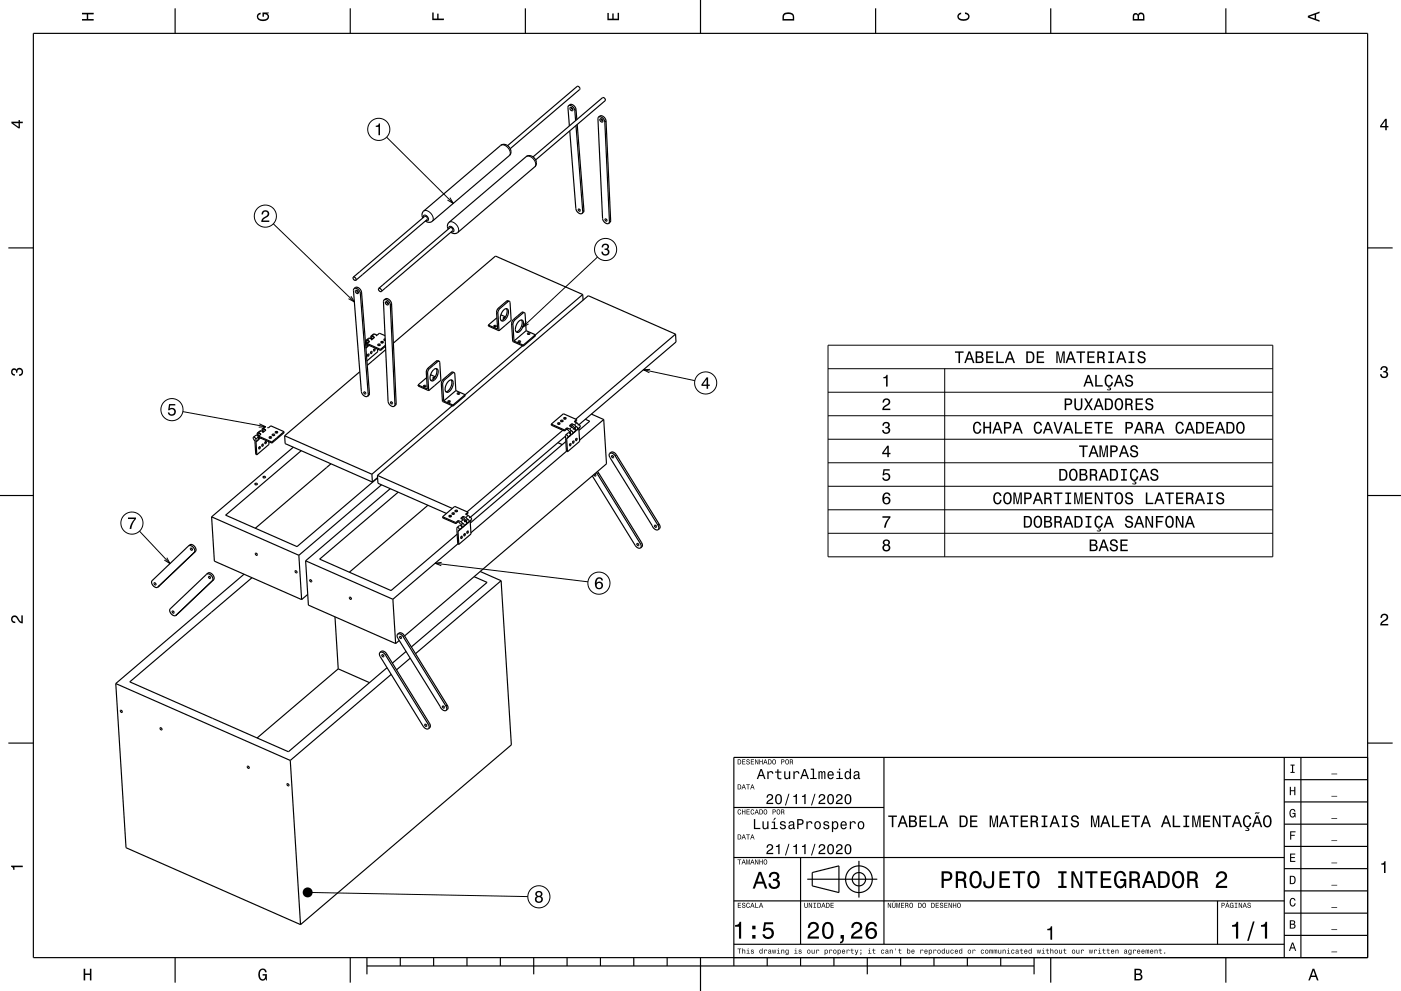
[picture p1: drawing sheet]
<svg xmlns="http://www.w3.org/2000/svg" width="420mm" height="297mm" viewBox="0 0 420 297" stroke-linecap="round" stroke-linejoin="round" font-family="sans-serif">
<g fill="none" stroke="#000" stroke-width=".35">
<path d="M10 10h400v277h-400zM52.5 2.5v7.5M105 2.5v7.5M157.5 2.5v7.5M210 0v10M262.5 2.5v7.5M315 2.5v7.5M367.5 2.5v7.5M170.5 31.7a1.37 1.37 0 0 1 1.4-.2 1.37 1.37 0 0 1 .8 1.3l.2 3M170.5 31.7a1.51 1.51 0 0 1 1.8 1.4l.3 3M170.5 31.7l-.2 .6 .4 5.4M170.8 39.2l1.9 23.7a1.46 1.46 0 0 0 1.8 1.1"/>
<path d="M170.9 32.2a.61 .61 0 0 1 .7 .3 .61 .61 0 0 1-.1 .7l-.5-.3zM171.2 32.2l.6 .7M172.7 37.6l2 25.8M173 37.3l2.1 25.8M179.4 35.1l-.1 .5 1.3 29.9 .2 .6a1.34 1.34 0 0 0 1.7 .8M179.4 35.1a1.35 1.35 0 0 1 1.6-.2 1.35 1.35 0 0 1 .7 1.4M179.4 35.1a1.52 1.52 0 0 1 1.9 1.5M179.9 35.6a.55 .55 0 0 1 .7 .3 .55 .55 0 0 1-.2 .7l-.5-.4zM180.2 35.6l.6 .7M181.3 36.6l1.4 29.8-.2 .5M181.7 36.3l1.4 29.8-.1 .4-.5 .4M181.7 36.3l-.4 .3"/>
<path d="M152.2 43.7l20.8-17.8a.68 .68 0 0 1 .8 .9l-20.8 17.8M159.8 47l20.8-17.7a.67 .67 0 0 1 .8 .9l-20.8 17.7M2.5 74.3h7.5M126.7 65.3l-.2-1.2 .5-.8 23.1-19.7a2.05 2.05 0 0 1 2.5 .5 2.05 2.05 0 0 1 .1 2.5l-23.1 19.7-1.1 .3-1-.4M134.4 68.7l-.3-1.1 .5-1 23.1-19.6a2.05 2.05 0 0 1 2.5 .4 2.05 2.05 0 0 1 .1 2.6l-23.1 19.7-1 .3-1.1-.4M173.8 62.8h.1M174.7 63.4l-.2 .6M175.1 63.1l-.1 .4-.5 .5M175.1 63.1l-.4 .3M181.8 65.8h.1M410 74.3h7.5M105.9 83.1a.68 .68 0 0 0 .8 .9"/>
<path d="M105.9 83.1a.68 .68 0 0 1 .8 .9M105.9 83.1l21.4-18.3a.68 .68 0 0 1 .8 1l-21.4 18.2M106.2 86.5l-.2 .5 2.4 30.7a1.45 1.45 0 0 0 1.8 1.1M106.2 86.5a1.37 1.37 0 0 1 1.4-.2 1.37 1.37 0 0 1 .8 1.3l2.4 30.3M106.2 86.5a1.5 1.5 0 0 1 1.8 1.4l2.4 30.3M106.6 87a.61 .61 0 0 1 .7 .3 .61 .61 0 0 1-.1 .7l-.5-.3zM106.9 87l.6 .7M113.5 86.4a.68 .68 0 0 0 .8 1M113.5 86.4a.68 .68 0 0 1 .8 1M113.5 86.4l21.4-18.2a.68 .68 0 0 1 .8 .9l-21.4 18.3M115.1 89.9l-.1 .5 1.3 29.9 .2 .6a1.34 1.34 0 0 0 1.7 .8M115.1 89.9a1.35 1.35 0 0 1 1.6-.2 1.35 1.35 0 0 1 .7 1.4"/>
<path d="M115.1 89.9a1.52 1.52 0 0 1 1.9 1.5M115.6 90.4a.63 .63 0 0 1 .7 .3 .63 .63 0 0 1 0 .7l-.6-.2zM115.9 90.4l.6 .7M117 91.4l1.4 29.8-.2 .5M117.4 91.1l1.4 29.8-.1 .4-.5 .4M117.4 91.1l-.4 .3M146.4 97.4v.3l3.2 1.4M148.7 97.9h-.6M148.7 97.9h.1M149 95.2l-2.6 2.2M150.2 94.4l1.3 .6M151 92.9a.81 .81 0 0 1 1.1-.3 .81 .81 0 0 1 .3 1.1 2.43 2.43 0 0 1-2 2.5 2.48 2.48 0 0 1 .6-3.3z"/>
<path d="M151 95.6h.1M151.2 95.4l-.3 .1M151.4 95.1l-.6 .2 .2 .3M151.8 92.5a2.82 2.82 0 0 1-1.6 3.6M152.7 90.3l-.4 .1-2.5 2.1-.5 .8 .3 5.8M152.7 90.3l-.5-.2-.3 .1-2.9 2.7-.1 .7 .3 5-2.8-1.2M152.7 90.3l.2 .4 .3 5.3-3.6 3.1M155.5 96.3a.82 .82 0 0 1 1.2-.3 .82 .82 0 0 1 .2 1.2 2.32 2.32 0 0 1-2 2.4 2.56 2.56 0 0 1 .6-3.3zM156.3 95.9a2.83 2.83 0 0 1-1.6 3.6M157.2 93.7l-.5-.2-.3 .2-2.6 2.2-.4 1.1 .3 5.3 3.2 1.4M157.2 93.7l-.4 .1-2.5 2.1-.5 .8 .3 5.5M157.2 93.7l.2 .4 .3 5"/>
<path d="M157.7 99.1l2.8 1.2v.3l-3.6 3.1M157.7 99.1l-3.6 3.1M174.7 88.3l-26.2-11.6-30.6 26.1M174.7 88.3l-17.8 15.1M174.7 88.3l.1 1.7M107.9 111.4l-22.6 19.2M109.5 117.6h.1M109.6 102.7l.3 .3 .1 1M109.7 102l1.1 .3-.7 .7M109.7 102l.1 .5 .4 .3M110.1 104l-.4 .3M110.1 103v.3l4 1.7"/>
<path d="M110.1 103l4 1.7M110.3 106.2h.3l-.4 .6zM110.3 106.2l-.1 .3M110.3 103.4l-.3 .2M110.4 118.2l-.2 .6M110.6 103.5l-.5 .5M110.7 102.5l-.3-.4h-.4l.2 .8M110.7 101.4h.4l.4 .6M110.8 117.9l-.1 .4-.5 .5M110.8 117.9l-.4 .3M110.8 101.4l-1.1 .6M110.8 101.4h.1"/>
<path d="M111.2 100.8l1.1 .3-.7 .6-.3-.1M111.2 100.8l.1 .5 .4 .3M111.2 105.4l-.1 .4M111.3 105.3l.2 .3-.4 .4zM112.1 104.6l-.1 .4M112.2 101.2l-.3-.3-.4-.1 .2 .8M112.2 100.2l.5 .1 .2 .4M112.2 104.5l.2 .4-.3 .3zM112.3 100.2l-.4-.1-.7 .7M112.7 100.4l.3 .1 .8-.6 1.6 .7M113.2 104.6v.8l-3.2 2.8M113.9 103.5h-.6"/>
<path d="M114.1 104.7v.3M114.9 102.7h-.7M115.5 101.5l-.4 .3 .4 .2M115.5 101.9l-.4 .1M115.6 103.4l-1.5 1.3M115.6 103.8l-1.5 1.2M115.6 104.8l-5.5 4.7M125.3 115.4l.1 .3 3.1 1.4M127.7 115.8l-.7 .1M127.9 113.2l-2.6 2.2M129.1 112.3l1.4 .6M129.9 110.9a.81 .81 0 0 1 1.1-.4 .81 .81 0 0 1 .4 1.1 2.31 2.31 0 0 1-2.1 2.5 2.6 2.6 0 0 1 .6-3.2z"/>
<path d="M130.2 113.4l-.3 .1M130.4 113.1l-.6 .2 .2 .3M130.7 110.4a2.81 2.81 0 0 1-1.5 3.6M131.6 108.3l-.4 .1-2.5 2.1-.4 .8 .2 5.8M131.6 108.3l.2 .4 .4 5.3-3.7 3.1M131.6 108.3l-.5-.2-.3 .1-2.8 2.6-.2 .7 .3 5.1-2.8-1.2M134.5 114.2a.82 .82 0 0 1 1.1-.2 .82 .82 0 0 1 .3 1.1 2.33 2.33 0 0 1-2.1 2.4 2.57 2.57 0 0 1 .7-3.3zM135.2 113.8a2.82 2.82 0 0 1-1.5 3.6M136.1 111.7l-.5-.2-.3 .1-2.6 2.2-.4 1.1 .3 5.4 3.2 1.4M136.1 111.7l-.4 .1-2.4 2.1-.5 .8 .2 5.5M136.1 111.7l.2 .4 .4 5M136.7 117.1l-3.7 3.1"/>
<path d="M136.7 117.1l2.7 1.2 .1 .3-3.7 3.1M137.7 118.1h-.6M154.1 102.2l2.8 1.2M156 102.5l-.6 .1M156.6 103.6l-20.8 17.8M156.9 103.4v.3M158.8 100.1l-.6 .1M202.5 100.1l-26.1-11.5-63.2 53.9M202.5 100.1l-29.9 25.5M202.5 100.1l.2 2.4-29.1 24.8M76 131.1l.7-.7h.3l.4 .4 .1 1M76 131.1h.3l.4 .5 .3 4.7"/>
<path d="M76 131.1l-.1 .3 .5 .9M76.4 132.3h.1M76.4 132.3l.3 3.9 .3 .1M76.7 132.4h.1M77.2 129.8l1.1 .3-.8 .6M77.2 129.8v.5l.4 .3M77.5 130.7l4 1.8M77.5 130.7v.3l4 1.8M77.7 134l.3-.2 .1 .2-.4 .6zM77.7 133.9l-.1 .4M77.8 131.1l-.4 .3M78.1 131.3l-1.4 1.1"/>
<path d="M78.1 130.2l-.3-.4h-.4l.3 .8M78.2 129.2l.4 .1 .3 .4M78.2 129.2l-.3-.1-.7 .7M78.6 133.2l.3-.2 .1 .2-.4 .6zM78.6 128.5l1.1 .4-.7 .6-.3-.1M78.6 128.5v.5l.5 .3M78.7 133.2l-.2 .3M79.6 132.4l-.2 .4M79.6 129l-.3-.4h-.4l.2 .8M79.7 132.3l.2 .3-.4 .4zM79.7 127.9h-.3l-.8 .6M80.2 128.1l.2 .1 .8-.6 3.9 1.8"/>
<path d="M80.6 132.4v.8l-3.6 3.1M80.7 131.1v.1M80.7 131l.5-.1 .2 .2-.4 .2-.3-.1zM81.4 131.2l-.7 .1M81.5 132.5v.3M82.3 130.5h-.6M83.2 129.7h-.6M85.1 129.4l-3.6 3.1M85.1 129.4l.1 .3-3.7 3.1M85.3 130.6l.2 2.3 26.1 11.6M85.3 130.6l26.2 11.5M87.9 134l-24.5 20.9"/>
<path d="M90.3 135.1l-22.7 19.3 21.4 9.4 24.2-20.6M99.2 139l-22.7 19.3M117.5 120.6h.1M133 120.2l2.8 1.2M134.9 120.5h-.6M135.6 121.6l-24.1 20.5M135.8 121.4v.3M165.3 127.1v.3l3.9 1.8M165.3 127.1l3.9 1.8M167.2 132.7l1.4 .5M167.8 127.1h-.6M168.7 128.9l-28.7 24.5"/>
<path d="M168.8 126.3h-.7M169 125.2l.5-.1 .2 .3-.5 .2-.3-.2zM169.2 128.9v.3M169.5 130.7l-28.5 24.3M169.6 130.4l.8-.7 .3 .1 .3 .5-.4 .6M169.6 130.4h.4l.3 .4-.4 .7M169.6 130.4l.2 4.8M169.6 132.3l-28.6 24.4M169.7 125.5l-.7 .1M169.8 135.2l.3 .2M169.8 135.3l-28.6 24.4M169.9 131.5l.2 3.9"/>
<path d="M170 128.2l.9 .4 .2 .8-.4-.1-.7-.8M170 128.2l-.8 .7M170 128.2v.3M170 128.5l-.8 .7M170.9 133l-.2 .4M171 132.9l.2 .4-.4 .3zM171 129.4v.7M171 129.5l-.3 .3M171 130.1l.3 .1M171 130.1h.1M171 129.1l.4 .1 .3 .3-.4 .7M171.3 130.2l-1.4 1.3"/>
<path d="M171.4 127l-.7 .6 .9 .4 .3 .4-.1 .3M171.4 127l1.1 .6 .1 .5h-.4l-.8-.8M171.4 127v.3M171.4 127.3l-.5 .4M171.7 132.3h.4l-.4 .6zM171.8 132.2l-.2 .4M171.9 128.4l.4 .3 .2 .4-.4 .5M172.4 128.2l.1 .7M172.4 128.2l-.3 .3M172.5 128.9h.1M172.5 128.9l.3 .1M172.5 127.9h.4l.3 .4-.4 .7"/>
<path d="M172.7 131.5h.3l-.4 .6zM172.7 131.5l-.2 .3M172.8 129l-1.5 1.2M172.9 125.7l-.8 .7 1.1 .6 .1 .5M172.9 125.7v.4l-.5 .4M172.9 125.7l-4-1.7-3.6 3.1M173.3 127.2l.5 .2 .2 .5-.5 .5M173.5 128.4l-.7 .6M173.5 128.4l.3 3.9-3.7 3.1M175.5 125.7l1.3 .5-3.2 2.8M177.3 124.1l3.7 1.6M181 125.7l.8 13.3-60.5 51.6"/>
<path d="M181 125.7l-7.3 6.2M182.8 135.9a1.15 1.15 0 0 1 2 .4l12.8 20.8M182.8 135.9a1.28 1.28 0 0 1 1.6 .7l12.8 20.8M182.8 135.9l-.2 .4 .3 .8 12.7 20.7a1.4 1.4 0 0 0 1.7 .9M183.8 136.7h.1M0 148.5h10M63.4 154.9l.9 13.3 26.1 11.5M63.4 154.9l26.2 11.5M111.5 142.1l.1 2.4M113.2 142.5l.1 2.3 20.5 9.1M113.2 142.5l22.4 9.9M113.2 143.1l-1.6 1.4"/>
<path d="M114.4 145.3l-24.8 21.1M117 146.5l-25.4 21.6M119.4 147.5l-23.6 20.1 21.4 9.4 19.9-16.9M128.3 151.4l-23.6 20.1M132.7 154.9l3.9 1.7M132.7 154.9v.3l4 1.7M134.6 154.5l.5-.1 .2 .3-.5 .2-.3-.2zM135.3 154.8l-.7 .1M136.2 154.1h-.6M136.6 156.6l.1 .3M137 158.1l.4 .1 .3 .3-.4 .7M137 158.1l.2 4.9"/>
<path d="M137 158.1l.8-.6h.3l.4 .6-.5 .5M137.1 153.3h-.6M137.3 159.2l.2 3.9M137.4 156l.9 .4 .2 .7h-.3l-.8-.8M137.4 156l-.8 .6M137.4 156v.3M137.4 156.3l-.7 .6M138.4 157.2v.7M138.4 157.9h.1M138.5 156.9h.4l.3 .6-.4 .5-.4-.1M138.8 154.7l-.7 .7 1.1 .6v.5M138.8 154.7l1.1 .6a.34 .34 0 0 1 .1 .5 .34 .34 0 0 1-.6-.1l-.5-.6"/>
<path d="M138.8 154.7l.1 .4M138.9 155.1l-.5 .4M139.3 156.2l.6 .6-.4 .6M139.3 159.9l.2 .3-.4 .4zM139.4 155.7v.5M139.5 157.4l-2.2 1.8M139.9 155.9v.7M139.9 156l-.3 .3M139.9 156.6h.1M139.9 155.6l.5 .1 .2 .5-.4 .6-.3-.2M140.1 159.3l.3-.2v.2l-.4 .5zM140.1 159.2l-.1 .4"/>
<path d="M140.3 153.5l-.7 .6 1 .6 .1 .6M140.3 153.5v.3l-.5 .4M140.3 153.5l-4-1.7-3.6 3.1M140.8 155l.6 .5-.4 .6M141 156.1l-1.5 1.3M141 156.1l.2 3.9-3.7 3.1M177.6 142.6l12.8 20.9a1.28 1.28 0 0 0 1.6 .7M178.3 142l.3 .3v.4l-.3-.1-.3-.4M178.5 142.2h.1M178.7 141.6l13.3 21.4 .2 .8-.2 .4M179.1 141.3l13.3 21.4a.98 .98 0 0 1-.4 1.5M196.7 157.5v.1"/>
<path d="M197.2 157.4a1.06 1.06 0 0 1 .1 1.3M197.6 157.1a1.03 1.03 0 0 1-.3 1.6M197.6 157.1l-.4 .3M410 148.5h10M45.6 174a1.47 1.47 0 0 0 1.7 2M45.8 173.9l-.2 .1M46.6 174.8l.1 .1M47.7 175.7l-.4 .3M56.5 163.6l-10.9 10.4M56.5 163.6a1.38 1.38 0 0 1 1.7 0 1.38 1.38 0 0 1 .5 1.5l-11.4 10.9M56.5 163.6a1.48 1.48 0 0 1 1.7 2M56.5 163.6h.1"/>
<path d="M57.5 164.4l.1 .1M62 172.1l-11 10.4a1.48 1.48 0 0 0 1.7 1.9M62 172.1a1.38 1.38 0 0 1 1.6-.1 1.38 1.38 0 0 1 .5 1.6l-11.3 10.8M62 172.1a1.48 1.48 0 0 1 1.7 1.9M62 172.1h.1M63 172.9h.1M73.2 172.1l-38.5 32.8M75.5 173.1l-36.6 31.3 47.6 20.9 29.5-25.2M89.6 166.4l.8 13.3M91.6 168.1l.9 13.3 26.1 11.5M91.6 168.1l26.2 11.5M92.3 178.1l-1.9 1.6"/>
<path d="M117.8 179.6l.8 13.3M137.2 163l.3 .1M137.2 163l-19.4 16.6M138.3 160.8l-.2 .3M138.4 160.7l.2 .3-.4 .4zM139.2 160l-.1 .4M142.1 172.8l3.9 1.7-22.7 19.4M144 171.3l6.2 2.7M150.2 174l-25.6 21.9M150.2 174l3.1 49.2-63.2 53.9M191.4 163v.1M52 183.3h.1"/>
<path d="M52.8 184.4h-.1M53.1 184.1l-.4 .3M100.4 184.9l1 15.6M113.9 195.5a1.15 1.15 0 0 1 2 .5l12.9 20.8a.98 .98 0 0 1-.3 1.6M113.9 195.5a1.28 1.28 0 0 1 1.7 .8l12.8 20.8 .3 .8-.2 .5M113.9 195.5l-.2 .5 .3 .8 12.8 20.8a1.28 1.28 0 0 0 1.7 .8M114.9 196.3l.1 .1M119.2 190.1a1.15 1.15 0 0 1 2 .4l12.8 20.8M119.2 190.1a1.28 1.28 0 0 1 1.7 .7l12.8 20.8M119.2 190.1l-.2 .4 .3 .8 12.7 20.6a1.41 1.41 0 0 0 1.8 1M119.7 191.9l-1.1 1M120.2 190.9h.1"/>
<path d="M121.7 195.2l-4.1 3.5M123 197.3l-4.1 3.5M34.7 204.9l52.3 23M34.7 204.9l3.1 49.2 52.3 23M101.4 200.5l-24.3 20.7M101.4 200.5l9.4 4.1M117.3 202.1l-30.3 25.8M127.8 217.2v.1M133.1 211.7v.1M133.7 211.6a1.06 1.06 0 0 1 .1 1.3M134 211.3a1.03 1.03 0 0 1-.2 1.6M134 211.3l-.3 .3"/>
<path d="M2.5 222.7h7.5M87 227.9l3.1 49.2M265 227v56M385 233.7h25M385 227v60M390 227v60M410 222.7h7.5M410 227h-190v62.5M220 257h165M220 242h45M240 257v26M257.5 258v11"/>
<path d="M385 253.7h25M385 247h25M385 240.3h25M220 270h165M242 263.5h21M243.5 261.5l8-2v8l-8-2zM365 270v13M385 273.7h25M385 267h25M385 260.3h25M52.5 287v7.5M105 287v7.5"/>
<path d="M110 289.5h200M110 287v5M120 287v2.5M130 287v2.5M140 287v2.5M150 287v2.5M160 287v5M170 287v2.5M180 287v2.5M190 287v2.5M200 287v2.5M210 287v10"/>
<path d="M220 283h165M230 287v2.5M240 287v2.5M250 287v2.5M260 287v5M270 287v2.5M280 287v2.5M290 287v2.5M300 287v2.5M310 287v5M315 287v7.5M367.5 287v7.5"/>
<path d="M385 280.3h25"/>
<circle cx="173.7" cy="62.9" r=".37"/>
<circle cx="181.7" cy="65.9" r=".37"/>
<circle cx="148.4" cy="97.8" r=".36"/>
<circle cx="109.3" cy="117.7" r=".37"/>
<circle cx="113.7" cy="103.3" r=".36"/>
<circle cx="114.6" cy="102.5" r=".36"/>
<circle cx="127.3" cy="115.7" r=".36"/>
<circle cx="137.5" cy="117.9" r=".36"/>
<circle cx="155.6" cy="102.4" r=".36"/>
<circle cx="158.5" cy="100" r=".36"/>
<circle cx="82" cy="130.3" r=".36"/>
<circle cx="82.9" cy="129.5" r=".37"/>
<circle cx="117.4" cy="120.7" r=".37"/>
<circle cx="134.7" cy="120.3" r=".36"/>
<circle cx="167.6" cy="126.9" r=".37"/>
<circle cx="168.5" cy="126.1" r=".36"/>
<circle cx="183.6" cy="136.8" r=".37"/>
<circle cx="76.7" cy="145.1" r=".36"/>
<circle cx="79.2" cy="143" r=".36"/>
<circle cx="135.9" cy="153.9" r=".36"/>
<circle cx="136.8" cy="153.1" r=".36"/>
<circle cx="196.5" cy="157.7" r=".37"/>
<circle cx="46.5" cy="175" r=".37"/>
<circle cx="57.4" cy="164.6" r=".37"/>
<circle cx="62.8" cy="173" r=".37"/>
<circle cx="76.8" cy="166.1" r=".37"/>
<circle cx="88.8" cy="171.4" r=".37"/>
<circle cx="93.1" cy="174" r=".37"/>
<circle cx="105.1" cy="179.3" r=".37"/>
<circle cx="191.2" cy="163.2" r=".37"/>
<circle cx="51.9" cy="183.4" r=".37"/>
<circle cx="114.8" cy="196.5" r=".37"/>
<circle cx="120.1" cy="191" r=".37"/>
<circle cx="36.4" cy="213.2" r=".37"/>
<circle cx="48.3" cy="218.5" r=".37"/>
<circle cx="127.6" cy="217.4" r=".37"/>
<circle cx="132.9" cy="211.9" r=".37"/>
<circle cx="74.4" cy="230" r=".37"/>
<circle cx="86.3" cy="235.2" r=".37"/>
<circle cx="257.5" cy="263.5" r="2"/>
<circle cx="257.5" cy="263.5" r="4"/>
</g>
<g fill="none" stroke="#000" stroke-width=".3">
<path d="M172.7 32.8l-.4 .3M115.9 41.1l20 19.9M134.9 59.2l1 1.8-1.8-1M150.1 43.6a2.26 2.26 0 0 1 2.6 3M157.7 47a2.26 2.26 0 0 1 2.6 3M81.9 67.1l24.3 23.4M126.9 65.2a.56 .56 0 0 1 .3-.8 .56 .56 0 0 1 .8 .3 .8 .8 0 0 1 .5 .7 .8 .8 0 0 1-.4 .8l-.4-.1M127 63.3a2.26 2.26 0 0 1 2.6 3M134.6 68.5a.56 .56 0 0 1 .3-.7 .56 .56 0 0 1 .7 .3 .8 .8 0 0 1 .1 1.4l-.4-.1M134.6 66.6a2.26 2.26 0 0 1 2.6 3.1M179.1 77l-22.4 21M183.1 66.1l-.4 .3"/>
<path d="M105.2 88.8l1 1.7-1.7-1M108.4 87.6l-.4 .3M148.9 93.6l.4 .2M149.4 92.3l.4 .2M151.9 90.3l.3 .1M153.4 97l.4 .2M153.9 95.7l.4 .2M156.4 93.7l.4 .1M157.8 96.3l-1.1 1.7 1.8-.9M110 103.2l-.4 .3M110.8 101.4l-.8 .6M112.2 100.1l-.7 .7"/>
<path d="M127.8 111.6l.4 .2M128.4 110.3l.3 .2M130.8 108.2l.4 .2M132.3 115l.4 .2M132.9 113.7l.4 .2M135.3 111.6l.4 .2M192.9 110.8l15.4 3.3M194.9 110.7l-2 .1 1.8 .9M248.2 103.5h133.4v63.4h-133.4zM248.2 110.5h133.4M248.2 117.5h133.4M283.2 110.5v56.4"/>
<path d="M54.8 123.4l24.8 4.5M77.4 131l-.7 .6M77.7 127l1.9 .9-2 .1M78.2 129.1l-.7 .7M79.7 127.9l-.8 .6M118.8 120.9l-.4 .3M171 130.5l-.7 .6M171.5 128l-.8 .6M172.4 129.2l-.7 .7M172.9 126.7l-.7 .6M173.9 128l-.7 .6M184.8 136.3l-.4 .3"/>
<path d="M248.2 124.6h133.4M248.2 131.6h133.4M248.2 138.7h133.4M41.8 159.2l9.2 9.7M138.4 158.2l-.7 .7M138.9 155.7l-.7 .6M139.9 157l-.8 .6M140.4 154.5l-.8 .6M141.3 155.8l-.7 .6M179.5 141.8l-.4 .3M248.2 145.7h133.4M248.2 152.8h133.4"/>
<path d="M248.2 159.8h133.4M50 167.1l1 1.8-1.7-1M58.6 165.2l-.4 .4M64 173.7l-.3 .3M130.4 168.8l45.9 5.6M132.4 168.5l-2 .3 1.9 .8M192.4 162.7l-.4 .3M53.1 184.1l-.3 .3M115.9 196l-.3 .3M121.2 190.5l-.3 .3M128.8 216.8l-.4 .3M92.2 267.5l66 1.2"/>
<circle cx="113.6" cy="38.8" r="3.3"/>
<circle cx="79.6" cy="64.8" r="3.3"/>
<circle cx="181.6" cy="74.8" r="3.3"/>
<circle cx="211.6" cy="114.8" r="3.3"/>
<circle cx="51.6" cy="122.8" r="3.3"/>
<circle cx="39.5" cy="156.8" r="3.3"/>
<circle cx="179.6" cy="174.8" r="3.3"/>
<circle cx="161.6" cy="268.8" r="3.3"/>
</g>
<g fill="#000">
<path d="M24.6 3.8h3.5v.5h-1.7v1.4h1.7v.5h-3.5v-.5h1.4v-1.4h-1.4z" fill-rule="evenodd"/>
<path d="M77.3 4.2l.8-.4v.5l-.3 .1a.68 .68 0 0 0-.4 .6 .68 .68 0 0 0 .4 .6 1.68 1.68 0 0 0 2.4-.6 .93 .93 0 0 0-1.1-.8v.8h-.4v-1.3h1.9v.3l-.5 .1 .4 .4a1.19 1.19 0 0 1-.9 1.7 1.9 1.9 0 0 1-2.6-1.3z" fill-rule="evenodd"/>
<path d="M129.6 3.8h.4v1.8h1.1v-1.5h.4v1.5h1.6v.4h-3.5z" fill-rule="evenodd"/>
<path d="M182.1 3.9h.4v1.7h1.1v-1.6h.4v1.6h1.2v-1.8h.4v2.3h-3.5z" fill-rule="evenodd"/>
<path d="M235 4a2.21 2.21 0 0 0-.4 2.2h3.5v-1.2a1.92 1.92 0 0 0-3.1-1zM235.3 4.4l.4-.2a1.45 1.45 0 0 1 2 .8v.7h-2.7l.1-1z" fill-rule="evenodd"/>
<path d="M287.3 4.2l.8-.4v.4l-.3 .1a.66 .66 0 0 0-.4 .6 .66 .66 0 0 0 .4 .6 1.69 1.69 0 0 0 2.5-.5 .9 .9 0 0 0-1-.8v-.5a1.24 1.24 0 0 1 1.4 1.1 1.24 1.24 0 0 1-1.1 1.4 1.93 1.93 0 0 1-2.6-1.2z" fill-rule="evenodd"/>
<path d="M339.8 4.2l-.2 2h3.5v-1.4a.98 .98 0 0 0-.7-1 .98 .98 0 0 0-1.2 .6 .84 .84 0 0 0-1.4-.2zM340.1 4.5l.4-.1 .4 .1 .1 1.2h-1zM341.6 4.4l.4-.2a.58 .58 0 0 1 .7 .7v.8h-1.2z" fill-rule="evenodd"/>
<path d="M392.1 4.7v.6l3.5 1.2v-.4l-1-.4v-1.4l1-.4v-.4zM392.6 5l1.5-.5v1z" fill-rule="evenodd"/>
<path d="M3.4 36.5v.4l2.1 1.6h.5v-1.6h.8v-.4h-.8v-.5h-.4v.5zM4 36.9h1.6v1.1z" fill-rule="evenodd"/>
<path d="M415.3 35.6l-1.6 2.1v.5h1.6v.8h.4v-.8h.5v-.4h-.5v-2.2zM415.3 36.2v1.6h-1.1z" fill-rule="evenodd"/>
<path d="M112.6 37.7a.77 .77 0 0 0 1-.7h.3v3.5h-.4v-2.5h-.9z" fill-rule="evenodd"/>
<path d="M78.7 63.3a1.18 1.18 0 0 1 1.9 .3 1.18 1.18 0 0 1-.9 1.7l-.9 .8h1.9v.4h-2.4a2.76 2.76 0 0 1 1.8-2 .69 .69 0 0 0-.5-1.1 .69 .69 0 0 0-.7 .9h-.5z" fill-rule="evenodd"/>
<path d="M180.7 73.3a1.01 1.01 0 0 1 1.5-.2 1.01 1.01 0 0 1-.1 1.5 1.12 1.12 0 0 1 .5 1.6 1.12 1.12 0 0 1-1.6 .3l-.6-.6-.1-.5h.4a.72 .72 0 0 0 .7 .9 .72 .72 0 0 0 .8-.8 .72 .72 0 0 0-1-.6v-.4a.62 .62 0 0 0 .9-.4 .62 .62 0 0 0-.5-.8 .62 .62 0 0 0-.7 .5l-.1 .4h-.4z" fill-rule="evenodd"/>
<path d="M3.6 110.6a.86 .86 0 0 1 1.4 .2 1.12 1.12 0 0 1 1.5-.4 1.12 1.12 0 0 1 .3 1.6l-.5 .6-.6 .1v-.5a.72 .72 0 0 0 .9-.6 .72 .72 0 0 0-.8-.8 .72 .72 0 0 0-.6 .9h-.4a.62 .62 0 0 0-.4-.8 .62 .62 0 0 0-.8 .5 .62 .62 0 0 0 .5 .7h.4l-.1 .5a1.17 1.17 0 0 1-1-.7 1.17 1.17 0 0 1 .2-1.3z" fill-rule="evenodd"/>
<path d="M211.8 113.1l-1.5 2.1v.5h1.5v.8h.5v-.8h.5v-.5h-.5v-2.1zM211.8 113.7v1.5h-1.1z" fill-rule="evenodd"/>
<path d="M264.8 113a.77 .77 0 0 0 .9-.7h.4v3.6h-.5v-2.5h-.8z" fill-rule="evenodd"/>
<path d="M286.3 105.3v.4h1v3.1h.5v-3.1h1.1v-.4zM290.4 105.3l-1.3 3.5h.4l.4-1h1.4l.4 1h.5l-1.3-3.5zM290.6 105.8l.6 1.6h-1.1zM292.5 105.3v3.5h1.3a.98 .98 0 0 0 1.1-.7 .98 .98 0 0 0-.6-1.2 .86 .86 0 0 0 .4-1 .86 .86 0 0 0-1-.6zM292.9 105.7h.8a.53 .53 0 0 1 .6 .6 .53 .53 0 0 1-.7 .5h-.7zM292.9 107.2h.8a.61 .61 0 0 1 .7 .6 .61 .61 0 0 1-.7 .6h-.8zM295.6 105.3v3.5h2.2v-.4h-1.7v-1.2h1.6v-.4h-1.6v-1.1h1.7v-.4zM298.7 105.3v3.5h2.2v-.4h-1.7v-3.1zM302.5 105.3l-1.3 3.5h.5l.4-1h1.4l.3 1h.5l-1.3-3.5zM302.8 105.8l.5 1.6h-1.1zM307.7 105.3v3.5h1.1a1.92 1.92 0 0 0 1-3.1 2.2 2.2 0 0 0-2.1-.4zM308.1 105.7a1.37 1.37 0 0 1 1.6 1.1 1.37 1.37 0 0 1-.9 1.6h-.7zM310.8 105.3v3.5h2.2v-.4h-1.7v-1.2h1.5v-.4h-1.5v-1.1h1.7v-.4zM316.7 105.3v3.5h.4v-3.2l.6 3.2h.5l.6-3.2v3.2h.4v-3.5h-.6l-.7 3.1-.6-3.1zM320.7 105.3l-1.3 3.5h.5l.4-1h1.4l.3 1h.5l-1.3-3.5zM321 105.8l.5 1.6h-1.1zM322.7 105.3v.4h1.1v3.1h.4v-3.1h1.1v-.4zM326 105.3v3.5h2.2v-.4h-1.8v-1.2h1.6v-.4h-1.6v-1.1h1.8v-.4zM329 105.3v3.5h.4v-1.5l1.1 .1 .3 1.4h.5l-.3-1.5-.3-.2a.97 .97 0 0 0 .4-1.1 .97 .97 0 0 0-1-.7zM329.4 105.7h.6a.6 .6 0 0 1 .7 .6 .6 .6 0 0 1-.7 .6h-.6zM332.2 105.3v.4h.7v2.7h-.7v.4h1.8v-.4h-.6v-2.7h.6v-.4zM335.9 105.3l-1.3 3.5h.5l.4-1h1.3l.4 1h.5l-1.3-3.5zM336.2 105.8l.5 1.6h-1.1zM338.3 105.3v.4h.7v2.7h-.7v.4h1.8v-.4h-.7v-2.7h.7v-.4zM341.4 105.5a1.09 1.09 0 0 0-.2 1.3 1.09 1.09 0 0 0 1.3 .5 .64 .64 0 0 1 .4 .9 .64 .64 0 0 1-1 .2l-.5-.7h-.4a1.21 1.21 0 0 0 1.5 1.2 1.21 1.21 0 0 0 .7-1.8l-.8-.3a.72 .72 0 0 1-.9-.6 .7 .7 0 0 1 .8-.6 .7 .7 0 0 1 .6 .8l.5-.1a1.19 1.19 0 0 0-.7-1 1.19 1.19 0 0 0-1.3 .2z" fill-rule="evenodd"/>
<path d="M326.1 112.4l-1.3 3.5h.4l.4-1.1h1.4l.4 1.1h.5l-1.3-3.5zM326.3 112.9l.6 1.5h-1.1zM328.3 112.4v3.5h2.3v-.5h-1.8v-3zM332.3 115.9v.4l.4 .1v.3h-.8a.6 .6 0 0 0 .7 .3 .6 .6 0 0 0 .4-.8zM331.5 112.7a2.03 2.03 0 0 0 .9 3.3 1.32 1.32 0 0 0 1.3-1.4h-.5a.82 .82 0 0 1-1.1 .8 1.82 1.82 0 0 1 .3-2.7l.5 .2 .3 .5h.4a1.19 1.19 0 0 0-.8-1.1 1.19 1.19 0 0 0-1.3 .4zM335.2 112.4l-1.3 3.5h.5l.3-1.1h1.4l.4 1.1h.5l-1.3-3.5zM335.4 112.9l.6 1.5h-1.1zM337.6 112.6a1.09 1.09 0 0 0-.1 1.3 1.09 1.09 0 0 0 1.2 .5 .64 .64 0 0 1 .4 .9 .64 .64 0 0 1-1 .2l-.4-.8h-.5a1.21 1.21 0 0 0 1.5 1.3 1.21 1.21 0 0 0 .7-1.8l-.8-.3a.71 .71 0 0 1-.8-.7 .7 .7 0 0 1 .8-.5 .7 .7 0 0 1 .6 .7h.4a1.19 1.19 0 0 0-.7-1.1 1.19 1.19 0 0 0-1.3 .3z" fill-rule="evenodd"/>
<path d="M414.1 110a1.01 1.01 0 0 1 1.5-.2 1.01 1.01 0 0 1 0 1.6 1.12 1.12 0 0 1 .4 1.5 1.12 1.12 0 0 1-1.6 .3l-.6-.5-.1-.6h.5a.72 .72 0 0 0 .7 .9 .72 .72 0 0 0 .7-.8 .72 .72 0 0 0-.9-.6v-.4a.62 .62 0 0 0 .8-.4 .62 .62 0 0 0-.5-.8 .62 .62 0 0 0-.7 .5v.4h-.5z" fill-rule="evenodd"/>
<path d="M50.7 121.1h1.8v.4h-1.5l-.1 1a1.21 1.21 0 0 1 1.7 .5 1.21 1.21 0 0 1-.8 1.7 1.21 1.21 0 0 1-1.5-1.1h.5a.8 .8 0 0 0 1.2 .4 .8 .8 0 0 0 0-1.3 .8 .8 0 0 0-1.2 .3h-.4z" fill-rule="evenodd"/>
<path d="M264.8 126.7a1.01 1.01 0 0 1 1.6-.2 1.01 1.01 0 0 1-.1 1.6 1.12 1.12 0 0 1 .4 1.5 1.12 1.12 0 0 1-1.6 .4l-.6-.6v-.5h.4a.72 .72 0 0 0 .7 .8 .72 .72 0 0 0 .7-.8 .72 .72 0 0 0-.9-.6v-.4a.62 .62 0 0 0 .8-.4 .62 .62 0 0 0-.4-.8 .62 .62 0 0 0-.8 .6v.3h-.5z" fill-rule="evenodd"/>
<path d="M264.9 119.7a1.18 1.18 0 0 1 1.9 .3 1.18 1.18 0 0 1-1 1.7l-.8 .8h1.9v.4h-2.4a2.76 2.76 0 0 1 1.8-2.1 .69 .69 0 0 0-.5-1 .69 .69 0 0 0-.8 .8h-.4z" fill-rule="evenodd"/>
<path d="M266 133.6l-1.5 2.1v.4h1.5v.9h.5v-.9h.5v-.4h-.5v-2.1zM266 134.2v1.5h-1.1z" fill-rule="evenodd"/>
<path d="M292 126.8a2.03 2.03 0 0 0 1 3.2 1.32 1.32 0 0 0 1.2-1.3h-.5a.82 .82 0 0 1-1.1 .8 2.09 2.09 0 0 1 0-2.6 .72 .72 0 0 1 1.1 .6h.5a1.19 1.19 0 0 0-.9-1.1 1.19 1.19 0 0 0-1.3 .4zM294.8 126.5v3.5h.5v-1.7h1.4v1.7h.4v-3.5h-.4v1.4h-1.4v-1.4zM298.7 126.4l-1.2 3.6h.4l.4-1.1h1.4l.4 1.1h.4l-1.2-3.6zM299 127l.5 1.5h-1zM301 126.5v3.5h.4v-1.5a1.34 1.34 0 0 0 1.8-1 .92 .92 0 0 0-1-1zM301.4 126.9h.6a.6 .6 0 0 1 .8 .6 .6 .6 0 0 1-.8 .5h-.6zM304.8 126.4l-1.3 3.6h.5l.4-1.1h1.4l.3 1.1h.5l-1.3-3.6zM305.1 127l.5 1.5h-1.1zM310.2 126.8a2.03 2.03 0 0 0 1 3.2 1.32 1.32 0 0 0 1.2-1.3h-.4a.82 .82 0 0 1-1.1 .8 1.83 1.83 0 0 1 .3-2.7l.4 .2 .3 .5h.5a1.19 1.19 0 0 0-.9-1.1 1.19 1.19 0 0 0-1.3 .4zM313.9 126.4l-1.3 3.6h.5l.4-1.1h1.4l.3 1.1h.5l-1.3-3.6zM314.2 127l.5 1.5h-1.1zM315.8 126.4l1.2 3.6h.5l1.1-3.6h-.5l-.9 3-.9-3zM320 126.4l-1.3 3.6h.5l.3-1.1h1.4l.4 1.1h.5l-1.3-3.6zM320.2 127l.6 1.5h-1.1zM322.3 126.5v3.5h2.2v-.5h-1.8v-3zM325.3 126.5v3.5h2.2v-.5h-1.8v-1.2h1.6v-.4h-1.6v-1h1.7v-.4zM328.1 126.5v.4h1v3.1h.5v-3.1h1v-.4zM331.3 126.5v3.5h2.3v-.5h-1.8v-1.2h1.6v-.4h-1.6v-1h1.7v-.4zM337.4 126.5v3.5h.5v-1.5a1.34 1.34 0 0 0 1.8-1 .93 .93 0 0 0-1.1-1zM337.9 126.9h.6a.59 .59 0 0 1 .7 .6 .59 .59 0 0 1-.8 .5h-.5zM341.2 126.4l-1.2 3.6h.4l.4-1.1h1.4l.4 1.1h.4l-1.2-3.6zM341.5 127l.5 1.5h-1zM343.4 126.5v3.5h.5v-1.5l1 .1 .3 1.4h.6l-.3-1.5-.3-.3a.97 .97 0 0 0 .4-1.1 .97 .97 0 0 0-1-.6zM343.9 126.9h.5a.6 .6 0 0 1 .8 .6 .6 .6 0 0 1-.8 .5h-.5zM347.3 126.4l-1.3 3.6h.5l.4-1.1h1.4l.3 1.1h.5l-1.3-3.6zM347.6 127l.5 1.5h-1.1zM352.7 126.8a2.03 2.03 0 0 0 1 3.2 1.32 1.32 0 0 0 1.2-1.3h-.4a.82 .82 0 0 1-1.1 .8 1.83 1.83 0 0 1 .3-2.7l.4 .2 .3 .5h.5a1.19 1.19 0 0 0-.8-1.1 1.19 1.19 0 0 0-1.4 .4zM356.4 126.4l-1.3 3.6h.5l.4-1.1h1.4l.3 1.1h.5l-1.3-3.6zM356.7 127l.5 1.5h-1.1zM358.5 126.5v3.5h1.2a1.92 1.92 0 0 0 1-3.1 2.17 2.17 0 0 0-2.2-.4zM359 126.9a1.38 1.38 0 0 1 1.6 1 1.38 1.38 0 0 1-.9 1.6h-.7zM361.7 126.5v3.5h2.2v-.5h-1.7v-1.2h1.5v-.4h-1.5v-1h1.7v-.4zM365.5 126.4l-1.2 3.6h.4l.4-1.1h1.4l.4 1.1h.4l-1.3-3.6zM365.8 127l.5 1.5h-1.1zM367.7 126.5v3.5h1.1a1.92 1.92 0 0 0 1-3.1 2.19 2.19 0 0 0-2.1-.4zM368.1 126.9a1.38 1.38 0 0 1 1.6 1 1.38 1.38 0 0 1-.9 1.6h-.7zM370.9 126.8a2.03 2.03 0 0 0 1 3.2 2.03 2.03 0 0 0 .9-3.2 1.17 1.17 0 0 0-1.9 0zM371.5 126.9l.4-.1a1.66 1.66 0 0 1 0 2.8 1.68 1.68 0 0 1-.4-2.7z" fill-rule="evenodd"/>
<path d="M319.2 119.4v3.5h.4v-1.5a1.34 1.34 0 0 0 1.9-1 .93 .93 0 0 0-1.1-1zM319.6 119.8h.7a.6 .6 0 0 1 .7 .6 .6 .6 0 0 1-.8 .6h-.6zM322.1 119.4v2.2a1.22 1.22 0 0 0 1.2 1.4 1.22 1.22 0 0 0 1.2-1.4v-2.2h-.5v2.2a.77 .77 0 0 1-.7 1 .77 .77 0 0 1-.8-1v-2.2zM325 119.4l1.1 1.7-1.1 1.8h.5l.8-1.4 .8 1.4h.6l-1.1-1.8 1-1.7h-.5l-.8 1.3-.7-1.3zM329.1 119.4l-1.3 3.5h.5l.4-1h1.3l.4 1h.5l-1.3-3.5zM329.4 119.9l.5 1.5h-1.1zM331.2 119.4v3.5h1.2a1.92 1.92 0 0 0 1-3.1 2.21 2.21 0 0 0-2.2-.4zM331.7 119.8a1.37 1.37 0 0 1 1.6 1 1.37 1.37 0 0 1-1 1.7h-.6zM334.5 119.8a2.03 2.03 0 0 0 .9 3.2 2.03 2.03 0 0 0 1-3.2 1.17 1.17 0 0 0-1.9 0zM335.1 119.8l.3-.1a1.65 1.65 0 0 1 0 2.9 1.68 1.68 0 0 1-.3-2.8zM337.3 119.4v3.5h.5v-1.5l1.1 .1 .2 1.4h.6l-.3-1.5-.3-.2a.97 .97 0 0 0 .4-1.1 .97 .97 0 0 0-1-.7zM337.8 119.8h.6a.6 .6 0 0 1 .7 .6 .6 .6 0 0 1-.8 .6h-.5zM340.4 119.4v3.5h2.3v-.4h-1.8v-1.2h1.6v-.4h-1.6v-1.1h1.7v-.4zM343.7 119.6a1.09 1.09 0 0 0-.2 1.3 1.09 1.09 0 0 0 1.3 .5 .64 .64 0 0 1 .4 .9 .64 .64 0 0 1-1 .2l-.5-.7h-.4a1.21 1.21 0 0 0 1.5 1.2 1.21 1.21 0 0 0 .7-1.8l-.8-.3a.71 .71 0 0 1-.8-.6 .7 .7 0 0 1 .7-.6 .7 .7 0 0 1 .6 .7h.5a1.19 1.19 0 0 0-.7-1 1.19 1.19 0 0 0-1.3 .2z" fill-rule="evenodd"/>
<path d="M323.5 133.5v.4h1.1v3.1h.4v-3.1h1.1v-.4zM327.6 133.5l-1.3 3.5h.5l.3-1h1.4l.4 1h.5l-1.3-3.5zM327.8 134l.6 1.5h-1.1zM329.6 133.5v3.5h.4v-3.2l.7 3.2h.4l.6-3.2v3.2h.4v-3.5h-.6l-.6 3.1-.7-3.1zM332.8 133.5v3.5h.5v-1.5a1.34 1.34 0 0 0 1.8-1 .93 .93 0 0 0-1-1zM333.3 133.9h.6a.59 .59 0 0 1 .7 .6 .59 .59 0 0 1-.7 .6h-.6zM336.7 133.5l-1.3 3.5h.5l.3-1h1.4l.4 1h.5l-1.3-3.5zM336.9 134l.6 1.5h-1.1zM339.1 133.7a1.09 1.09 0 0 0-.1 1.3 1.09 1.09 0 0 0 1.2 .5 .64 .64 0 0 1 .5 .9 .64 .64 0 0 1-1 .2l-.5-.8h-.5a1.21 1.21 0 0 0 1.5 1.3 1.21 1.21 0 0 0 .7-1.8l-.8-.3a.71 .71 0 0 1-.8-.6 .7 .7 0 0 1 .8-.6 .7 .7 0 0 1 .6 .7h.4a1.19 1.19 0 0 0-.7-1 1.19 1.19 0 0 0-1.3 .2z" fill-rule="evenodd"/>
<path d="M38.4 155.1h2.4v.4a5.3 5.3 0 0 0-1.4 3h-.5a5.2 5.2 0 0 1 1.4-2.9h-1.9z" fill-rule="evenodd"/>
<path d="M264.9 140.6h1.8v.4h-1.5l-.2 1a1.21 1.21 0 0 1 1.8 .5 1.21 1.21 0 0 1-.8 1.7 1.21 1.21 0 0 1-1.5-1.1h.4a.8 .8 0 0 0 1.2 .4 .8 .8 0 0 0 .1-1.3 .8 .8 0 0 0-1.2 .3h-.4z" fill-rule="evenodd"/>
<path d="M264.5 154.7h2.4v.4a5.3 5.3 0 0 0-1.4 3h-.5a5.2 5.2 0 0 1 1.5-2.9h-2z" fill-rule="evenodd"/>
<path d="M265 147.9a2.4 2.4 0 0 0 .2 3.2 1.16 1.16 0 0 0 1.6-.3 1.16 1.16 0 0 0-.2-1.6 1.16 1.16 0 0 0-1.6 0 1.02 1.02 0 0 1 .8-1.2l.5 .1 .2 .4h.4a1.12 1.12 0 0 0-.7-.9 1.12 1.12 0 0 0-1.2 .3zM265 150a.75 .75 0 0 1 1.5 0 .75 .75 0 0 1-1.5 0z" fill-rule="evenodd"/>
<path d="M298.1 148a2.02 2.02 0 0 0 .9 3.2 1.32 1.32 0 0 0 1.3-1.4h-.5a.82 .82 0 0 1-1.1 .9 1.82 1.82 0 0 1 .3-2.8l.5 .2 .3 .5h.4a1.19 1.19 0 0 0-.8-1 1.19 1.19 0 0 0-1.3 .4zM301.1 148a2.03 2.03 0 0 0 .9 3.2 2.03 2.03 0 0 0 1-3.2 1.17 1.17 0 0 0-1.9 0zM301.7 148l.3-.1a1.65 1.65 0 0 1 0 2.9 1.68 1.68 0 0 1-.3-2.8zM303.8 147.6v3.5h.4v-3.2l.6 3.2h.5l.6-3.2v3.2h.4v-3.5h-.6l-.6 3.1-.7-3.1zM307 147.6v3.5h.5v-1.5a1.34 1.34 0 0 0 1.8-1 .93 .93 0 0 0-1.1-1zM307.5 148h.6a.59 .59 0 0 1 .7 .6 .59 .59 0 0 1-.7 .6h-.6zM310.9 147.6l-1.3 3.5h.5l.3-1h1.4l.4 1h.5l-1.3-3.5zM311.1 148.1l.6 1.5h-1.1zM313 147.6v3.5h.5v-1.5l1.1 .1 .3 1.4h.5l-.3-1.5-.3-.2a.97 .97 0 0 0 .4-1.1 .97 .97 0 0 0-1-.7zM313.5 148h.6a.6 .6 0 0 1 .7 .6 .6 .6 0 0 1-.7 .6h-.6zM315.9 147.6v.4h1.1v3.1h.4v-3.1h1.1v-.4zM319.4 147.6v.4h.6v2.7h-.6v.4h1.7v-.4h-.6v-2.7h.6v-.4zM322 147.6v3.5h.4v-3.2l.7 3.2h.4l.6-3.2v3.2h.4v-3.5h-.6l-.6 3.1-.7-3.1zM325.3 147.6v3.5h2.2v-.4h-1.8v-1.2h1.6v-.4h-1.6v-1.1h1.7v-.4zM328.2 147.6v3.5h.4v-2.9l1.4 2.9h.5v-3.5h-.4v2.9l-1.3-2.9zM331.1 147.6v.4h1.1v3.1h.4v-3.1h1.1v-.4zM334.5 148a2.03 2.03 0 0 0 .9 3.2 2.03 2.03 0 0 0 1-3.2 1.17 1.17 0 0 0-1.9 0zM335.1 148l.3-.1a1.65 1.65 0 0 1 0 2.9 1.68 1.68 0 0 1-.3-2.8zM337.6 147.8a1.09 1.09 0 0 0-.1 1.3 1.09 1.09 0 0 0 1.2 .5 .64 .64 0 0 1 .4 .9 .64 .64 0 0 1-1 .2l-.4-.8h-.5a1.21 1.21 0 0 0 1.5 1.3 1.21 1.21 0 0 0 .7-1.8l-.8-.3a.72 .72 0 0 1-.8-.6 .7 .7 0 0 1 .8-.6 .7 .7 0 0 1 .6 .7h.4a1.19 1.19 0 0 0-.7-1 1.19 1.19 0 0 0-1.3 .2zM343.5 147.6v3.5h2.3v-.4h-1.8v-3.1zM347.3 147.6l-1.3 3.5h.5l.4-1h1.4l.3 1h.5l-1.3-3.5zM347.6 148.1l.5 1.5h-1.1zM349.3 147.6v.4h1.1v3.1h.4v-3.1h1.1v-.4zM352.6 147.6v3.5h2.2v-.4h-1.8v-1.2h1.6v-.4h-1.6v-1.1h1.8v-.4zM355.6 147.6v3.5h.4v-1.5l1.1 .1 .3 1.4h.5l-.3-1.5-.3-.2a.97 .97 0 0 0 .4-1.1 .97 .97 0 0 0-1-.7zM356 148h.6a.6 .6 0 0 1 .7 .6 .6 .6 0 0 1-.7 .6h-.6zM359.5 147.6l-1.3 3.5h.4l.4-1h1.4l.4 1h.5l-1.3-3.5zM359.7 148.1l.6 1.5h-1.1zM361.9 147.6v.4h.6v2.7h-.6v.4h1.7v-.4h-.6v-2.7h.6v-.4zM364.9 147.8a1.09 1.09 0 0 0-.1 1.3 1.09 1.09 0 0 0 1.2 .5 .64 .64 0 0 1 .5 .9 .64 .64 0 0 1-1 .2l-.5-.8h-.5a1.21 1.21 0 0 0 1.5 1.3 1.21 1.21 0 0 0 .8-1.8l-.8-.3a.71 .71 0 0 1-.9-.6 .7 .7 0 0 1 .8-.6 .7 .7 0 0 1 .6 .7h.4a1.19 1.19 0 0 0-.7-1 1.19 1.19 0 0 0-1.3 .2z" fill-rule="evenodd"/>
<path d="M306.9 154.6v3.5h1.2a1.92 1.92 0 0 0 1-3 2.19 2.19 0 0 0-2.2-.5zM307.4 155.1a1.37 1.37 0 0 1 1.6 1 1.37 1.37 0 0 1-.9 1.6h-.7zM310.2 155a2.03 2.03 0 0 0 .9 3.2 2.03 2.03 0 0 0 1-3.2 1.17 1.17 0 0 0-1.9 0zM310.8 155.1l.3-.1a1.65 1.65 0 0 1 0 2.8 1.69 1.69 0 0 1-.3-2.7zM313 154.6v3.5h1.3a.98 .98 0 0 0 1.1-.7 .98 .98 0 0 0-.6-1.2 .86 .86 0 0 0 .4-1 .86 .86 0 0 0-.9-.6zM313.5 155.1h.7a.53 .53 0 0 1 .6 .5 .53 .53 0 0 1-.6 .5h-.7zM313.5 156.5h.7a.61 .61 0 0 1 .7 .6 .61 .61 0 0 1-.6 .6h-.8zM316.1 154.6v3.5h.5v-1.4h1l.3 1.4h.5l-.3-1.4-.3-.3a.97 .97 0 0 0 .5-1.1 .97 .97 0 0 0-1-.7zM316.6 155.1h.5a.6 .6 0 0 1 .7 .6 .6 .6 0 0 1-.7 .5h-.5zM320 154.6l-1.3 3.5h.5l.3-1h1.4l.4 1h.5l-1.3-3.5zM320.2 155.1l.6 1.6h-1.1zM322.1 154.6v3.5h1.2a1.92 1.92 0 0 0 1-3 2.19 2.19 0 0 0-2.2-.5zM322.6 155.1a1.37 1.37 0 0 1 1.6 1 1.37 1.37 0 0 1-1 1.6h-.6zM325.4 154.6v.5h.7v2.6h-.7v.4h1.8v-.4h-.7v-2.6h.7v-.5zM329.3 158.1v.5l.3 .1v.3l-.8-.1a.6 .6 0 0 0 .8 .4 .6 .6 0 0 0 .3-.8zM328.5 155a2.03 2.03 0 0 0 .9 3.2 1.32 1.32 0 0 0 1.3-1.4h-.5a.82 .82 0 0 1-1.1 .9 1.83 1.83 0 0 1 .3-2.7l.4 .2 .3 .5h.5a1.19 1.19 0 0 0-.8-1.1 1.19 1.19 0 0 0-1.3 .4zM332.1 154.6l-1.2 3.5h.4l.4-1h1.4l.4 1h.4l-1.3-3.5zM332.4 155.1l.5 1.6h-1zM337.6 154.8a1.09 1.09 0 0 0-.1 1.3 1.09 1.09 0 0 0 1.2 .5 .64 .64 0 0 1 .5 1 .64 .64 0 0 1-1.1 .2l-.4-.8h-.5a1.21 1.21 0 0 0 1.5 1.3 1.21 1.21 0 0 0 .7-1.9l-.8-.3a.71 .71 0 0 1-.8-.6 .7 .7 0 0 1 .8-.5 .7 .7 0 0 1 .6 .7h.4a1.19 1.19 0 0 0-.7-1.1 1.19 1.19 0 0 0-1.3 .2zM341.2 154.6l-1.2 3.5h.4l.4-1h1.4l.4 1h.4l-1.2-3.5zM341.5 155.1l.5 1.6h-1zM343.4 154.6v3.5h.4v-2.8l1.3 2.8h.6v-3.5h-.4v2.9l-1.4-2.9zM346.5 154.6v3.5h.5v-1.6h1.5v-.4h-1.5v-1h1.8v-.5zM349.7 155a2.03 2.03 0 0 0 .9 3.2 2.03 2.03 0 0 0 1-3.2 1.17 1.17 0 0 0-1.9 0zM350.3 155.1l.3-.1a1.65 1.65 0 0 1 0 2.8 1.69 1.69 0 0 1-.3-2.7zM352.5 154.6v3.5h.4v-2.8l1.4 2.8h.5v-3.5h-.4v2.9l-1.4-2.9zM356.4 154.6l-1.3 3.5h.5l.4-1h1.4l.3 1h.5l-1.3-3.5zM356.7 155.1l.5 1.6h-1.1z" fill-rule="evenodd"/>
<path d="M317.6 140.5v3.5h1.1a1.92 1.92 0 0 0 1-3 2.19 2.19 0 0 0-2.1-.5zM318 141a1.38 1.38 0 0 1 1.6 1 1.38 1.38 0 0 1-.9 1.6h-.7zM320.8 140.9a2.03 2.03 0 0 0 1 3.2 2.03 2.03 0 0 0 .9-3.2 1.17 1.17 0 0 0-1.9 0zM321.4 141l.4-.1a1.66 1.66 0 0 1 0 2.8 1.68 1.68 0 0 1-.4-2.7zM323.6 140.5v3.5h1.4a.98 .98 0 0 0 1-.7 .98 .98 0 0 0-.6-1.1 .86 .86 0 0 0 .5-1.1 .86 .86 0 0 0-1-.6zM324.1 141h.7a.53 .53 0 0 1 .6 .5 .53 .53 0 0 1-.6 .5h-.7zM324.1 142.4h.7a.61 .61 0 0 1 .8 .6 .61 .61 0 0 1-.7 .6h-.8zM326.7 140.5v3.5h.5v-1.4l1 .1 .3 1.3h.5l-.2-1.4-.3-.3a.97 .97 0 0 0 .4-1.1 .97 .97 0 0 0-1-.7zM327.2 141h.6a.6 .6 0 0 1 .7 .6 .6 .6 0 0 1-.8 .5h-.5zM330.6 140.5l-1.3 3.5h.5l.4-1h1.4l.3 1h.5l-1.3-3.5zM330.9 141l.5 1.6h-1.1zM332.7 140.5v3.5h1.2a1.92 1.92 0 0 0 1-3 2.19 2.19 0 0 0-2.2-.5zM333.2 141a1.38 1.38 0 0 1 1.6 1 1.38 1.38 0 0 1-.9 1.6h-.7zM336.1 140.5v.5h.6v2.6h-.6v.4h1.7v-.4h-.6v-2.6h.6v-.5zM339.9 144v.5l.4 .1v.3l-.9-.1a.6 .6 0 0 0 .8 .4 .6 .6 0 0 0 .4-.8zM339.1 140.9a2.03 2.03 0 0 0 .9 3.2 1.32 1.32 0 0 0 1.3-1.4h-.5a.82 .82 0 0 1-1.1 .9 1.83 1.83 0 0 1 .3-2.7l.5 .2 .2 .5h.5a1.19 1.19 0 0 0-.8-1.1 1.19 1.19 0 0 0-1.3 .4zM342.8 140.5l-1.3 3.5h.4l.4-1h1.4l.4 1h.5l-1.3-3.5zM343 141l.6 1.6h-1.1zM345.2 140.7a.96 .96 0 0 0-.3 1.1 .96 .96 0 0 0 1 .6l.4 .1a.64 .64 0 0 1 .4 1 .64 .64 0 0 1-1 .2l-.4-.8h-.5a1.21 1.21 0 0 0 1.5 1.3 1.21 1.21 0 0 0 .7-1.9l-1.2-.4a.62 .62 0 0 1-.1-1 .62 .62 0 0 1 1 .4l.1 .3h.4a1.19 1.19 0 0 0-.7-1.1 1.19 1.19 0 0 0-1.3 .2z" fill-rule="evenodd"/>
<path d="M178.9 173.3a2.39 2.39 0 0 0 .2 3.2 1.16 1.16 0 0 0 1.5-.3 1.16 1.16 0 0 0-.2-1.6 1.16 1.16 0 0 0-1.6 .1 1.03 1.03 0 0 1 .9-1.3l.4 .2 .2 .4h.5a1.11 1.11 0 0 0-.8-1 1.11 1.11 0 0 0-1.1 .3zM178.8 175.5a.75 .75 0 0 1 1.5 0 .75 .75 0 0 1-1.5 0z" fill-rule="evenodd"/>
<path d="M264.9 161.9l-.2 .3a.8 .8 0 0 0 .4 1.1 1.09 1.09 0 0 0-.2 1.6 1.09 1.09 0 0 0 1.6 0 1.09 1.09 0 0 0-.2-1.6 .95 .95 0 0 0 .3-1.4 .95 .95 0 0 0-1.3-.2zM265 164.2a.71 .71 0 0 1 1.4 0 .71 .71 0 0 1-1.4 0zM265.1 162.6a.6 .6 0 0 1 1.2 0 .6 .6 0 0 1-1.2 0z" fill-rule="evenodd"/>
<path d="M326.7 161.7v3.5h1.3a.98 .98 0 0 0 1.1-.7 .98 .98 0 0 0-.6-1.2 .86 .86 0 0 0 .4-1.1 .86 .86 0 0 0-1-.5zM327.1 162.1h.8a.53 .53 0 0 1 .6 .5 .53 .53 0 0 1-.7 .5h-.7zM327.1 163.6h.8a.61 .61 0 0 1 .7 .5 .61 .61 0 0 1-.7 .7h-.8zM330.6 161.7l-1.3 3.5h.5l.4-1h1.4l.3 1h.5l-1.3-3.5zM330.9 162.2l.5 1.5h-1.1zM333.1 161.9a1.09 1.09 0 0 0-.2 1.3 1.09 1.09 0 0 0 1.2 .5 .64 .64 0 0 1 .5 .9 .64 .64 0 0 1-1 .2l-.5-.8h-.4a1.21 1.21 0 0 0 1.4 1.3 1.21 1.21 0 0 0 .8-1.8l-.8-.3a.72 .72 0 0 1-.9-.6 .7 .7 0 0 1 .8-.6 .7 .7 0 0 1 .6 .7h.5a1.19 1.19 0 0 0-.8-1 1.19 1.19 0 0 0-1.2 .2zM335.9 161.7v3.5h2.2v-.4h-1.8v-1.2h1.6v-.4h-1.6v-1.1h1.8v-.4z" fill-rule="evenodd"/>
<path d="M3.6 184.7a1.22 1.22 0 0 1 2 .8l.8 .8v-1.9h.4v2.4a2.76 2.76 0 0 1-2-1.8 .69 .69 0 0 0-1.1 .5 .69 .69 0 0 0 .9 .8v.4a1.19 1.19 0 0 1-1.2-.6 1.19 1.19 0 0 1 .2-1.4z" fill-rule="evenodd"/>
<path d="M414.2 184.2a1.18 1.18 0 0 1 1.9 .3 1.18 1.18 0 0 1-1 1.7l-.8 .8h1.9v.4h-2.4a2.76 2.76 0 0 1 1.8-2 .69 .69 0 0 0-.5-1.1 .69 .69 0 0 0-.8 .9h-.4z" fill-rule="evenodd"/>
<path d="M221.1 227.6v1.5h.5a.77 .77 0 0 0 .6-.8 .77 .77 0 0 0-.6-.7zM221.4 227.8a.58 .58 0 0 1 .6 .5 .58 .58 0 0 1-.6 .6zM222.5 227.6v1.5h.9v-.2h-.7v-.5h.7v-.2h-.7v-.4h.7v-.2zM223.9 227.7a.6 .6 0 0 0 0 .6 .6 .6 0 0 0 .7 .3 .33 .33 0 0 1-.3 .4 .33 .33 0 0 1-.4-.4h-.2a.54 .54 0 0 0 .6 .6 .54 .54 0 0 0 .5-.7 .54 .54 0 0 0-.8-.4 .28 .28 0 0 1 .2-.4 .28 .28 0 0 1 .4 .3h.2l-.1-.2-.2-.2zM225.1 227.6v1.5h1v-.2h-.8v-.5h.7v-.2h-.7v-.4h.7v-.2zM226.4 227.6v1.5h.1v-1.2l.6 1.2h.2v-1.5h-.1v1.2l-.6-1.2zM227.7 227.6v1.5h.2v-.7h.6v.7h.2v-1.5h-.2v.6h-.6v-.6zM229.3 227.6l-.5 1.5h.2l.2-.5h.6l.1 .5h.2l-.5-1.5zM229.5 227.8l.2 .7h-.5zM230.3 227.6v1.5h.5a.77 .77 0 0 0 .6-.8 .77 .77 0 0 0-.6-.7zM230.5 227.8a.58 .58 0 0 1 .6 .5 .58 .58 0 0 1-.6 .6zM231.7 227.7l-.2 .6 .2 .6a.73 .73 0 0 0 1-.4 .73 .73 0 0 0-.5-.9zM231.9 227.8a.58 .58 0 0 1 .5 .5 .58 .58 0 0 1-.5 .6l-.2-.6zM234.2 227.6v1.5h.2v-.7a.48 .48 0 0 0 .7-.2 .48 .48 0 0 0-.4-.6zM234.4 227.8h.3a.26 .26 0 0 1 .3 .2 .26 .26 0 0 1-.3 .3h-.3zM235.6 227.7l-.2 .6 .2 .6a.73 .73 0 0 0 1-.4 .73 .73 0 0 0-.5-.9zM235.8 227.8a.58 .58 0 0 1 .5 .5 .58 .58 0 0 1-.5 .6l-.2-.6zM236.8 227.6v1.5h.2v-.7a.45 .45 0 0 1 .5 .2 .45 .45 0 0 1 .1 .5l.2-.1-.3-.7a.42 .42 0 0 0 .2-.4 .42 .42 0 0 0-.4-.3zM237 227.8h.2a.26 .26 0 0 1 .3 .2 .26 .26 0 0 1-.3 .3h-.2z" fill-rule="evenodd"/>
<path d="M221.1 235.1v1.5h.5a.77 .77 0 0 0 .6-.8 .77 .77 0 0 0-.6-.7zM221.4 235.3a.58 .58 0 0 1 .6 .5 .58 .58 0 0 1-.6 .6zM222.8 235.1l-.5 1.5h.2l.2-.5h.5l.2 .5h.2l-.5-1.5zM223 235.3l.2 .7h-.5zM223.7 235.1v.2h.5v1.3h.2v-1.3h.4v-.2zM225.4 235.1l-.5 1.5h.2l.2-.5h.6l.1 .5h.2l-.5-1.5zM225.6 235.3l.2 .7h-.5z" fill-rule="evenodd"/>
<path d="M228 230.5l-1.1 3h.4l.3-.9h1.2l.3 .9h.4l-1.1-3zM228.2 230.9l.4 1.3h-.9zM230 231.2v2.3h.4v-1.3a.57 .57 0 0 1 .3-.7 .57 .57 0 0 1 .7 .2l.1 .2h.4a.77 .77 0 0 0-.6-.8 .77 .77 0 0 0-.9 .4v-.3zM233 230.6v.6h-.6v.4h.6v1.5a.89 .89 0 0 0 1.3 .4v-.3l-.8-.1-.1-.4v-1.1h.9v-.4h-.9v-.6zM235.1 231.2v1.5a.76 .76 0 0 0 .5 .8 .76 .76 0 0 0 .9-.4v.4h.4v-2.3h-.4v1.6l-.6 .4-.4-.3v-1.7zM237.8 231.2v2.3h.4v-1.3a.57 .57 0 0 1 .3-.7 .57 .57 0 0 1 .7 .2l.1 .2h.4a.77 .77 0 0 0-.6-.8 .77 .77 0 0 0-.9 .4v-.3zM241 230.5l-1.1 3h.4l.3-.9h1.2l.3 .9h.4l-1.1-3zM241.2 230.9l.5 1.3h-1zM243.1 230.4v.3h.6v2.5h-.8v.3h1.9v-.3h-.8v-2.8zM245.4 231.2v2.3h.3v-1.8l.3-.3 .2 .3v1.8h.4v-1.8l.3-.3 .2 .4v1.7h.4l-.1-2-.2-.4-.5 .1-.2 .2-.4-.3-.4 .3v-.2zM248.3 231.4a1.25 1.25 0 0 0-.2 1.4 1.25 1.25 0 0 0 1.2 .7l.6-.7-1.1 .4-.4-.8h1.6v-.1a.96 .96 0 0 0-.5-1.1 .96 .96 0 0 0-1.2 .2zM248.6 231.6l.6-.1 .4 .6h-1.2zM250.9 231.2v.4h.6v1.6h-.8v.3h2v-.3h-.8v-2zM251.5 230.4v.4h.4v-.4zM253.4 231.4a1.28 1.28 0 0 0-.2 1.3 1.28 1.28 0 0 0 1.1 .8l.4-.4v.4h.4v-3.1h-.4v1.1a.77 .77 0 0 0-1.3-.1zM253.7 231.7a.53 .53 0 0 1 .6-.3 .53 .53 0 0 1 .4 .5v.4a.71 .71 0 0 1-.6 .9 1.02 1.02 0 0 1-.4-1.5zM256.2 231.3l-.3 .5h.4a.47 .47 0 0 1 .6-.4 .47 .47 0 0 1 .3 .6l-.2 .1a.78 .78 0 0 0-1.1 .4 .78 .78 0 0 0 .6 1l.8-.3 .1 .2 .5 .1v-.3h-.2l-.1-1.4a.87 .87 0 0 0-.5-.7 .87 .87 0 0 0-.9 .2zM256.3 232.6l1-.3v.4a.51 .51 0 0 1-.5 .5 .51 .51 0 0 1-.6-.5z" fill-rule="evenodd"/>
<path d="M386.7 235.8h.3v1h1v-1h.3v2.5h-.3v-1.2h-1v1.2h-.3z" fill-rule="evenodd"/>
<path d="M386.9 229.1h1.2v.3h-.4v1.9h.4v.3h-1.2v-.3h.4v-1.9h-.4z" fill-rule="evenodd"/>
<path d="M399.1 238.5h1.8v.2h-1.8z" fill-rule="evenodd"/>
<path d="M399.1 231.9h1.8v.2h-1.8z" fill-rule="evenodd"/>
<path d="M3.3 259.4h3.5v.5h-2.5v.8h-.3a.77 .77 0 0 0-.7-.9z" fill-rule="evenodd"/>
<path d="M221.1 257.6v.2h.5v1.3h.1v-1.3h.5v-.2zM222.8 257.6l-.5 1.5h.2l.2-.5h.5l.2 .5h.2l-.5-1.5zM223 257.8l.2 .7h-.5zM223.7 257.6v1.5h.2v-1.4l.3 1.4h.1l.3-1.4v1.4h.2v-1.5h-.3l-.2 1.3-.3-1.3zM225.4 257.6l-.5 1.5h.2l.2-.5h.6l.1 .5h.2l-.5-1.5zM225.6 257.8l.2 .7h-.5zM226.4 257.6v1.5h.1v-1.2l.6 1.2h.2v-1.5h-.1v1.2l-.6-1.2zM227.7 257.6v1.5h.2v-.7h.6v.7h.2v-1.5h-.2v.6h-.6v-.6zM229.1 257.7l-.2 .6 .2 .6a.73 .73 0 0 0 1-.4 .73 .73 0 0 0-.5-.9zM229.3 257.8a.58 .58 0 0 1 .5 .5 .58 .58 0 0 1-.5 .6l-.2-.6z" fill-rule="evenodd"/>
<path d="M221.1 250.1v1.5h.5a.77 .77 0 0 0 .6-.8 .77 .77 0 0 0-.6-.7zM221.4 250.3a.58 .58 0 0 1 .6 .5 .58 .58 0 0 1-.6 .6zM222.8 250.1l-.5 1.5h.2l.2-.5h.5l.2 .5h.2l-.5-1.5zM223 250.3l.2 .7h-.5zM223.7 250.1v.2h.5v1.3h.2v-1.3h.4v-.2zM225.4 250.1l-.5 1.5h.2l.2-.5h.6l.1 .5h.2l-.5-1.5zM225.6 250.3l.2 .7h-.5z" fill-rule="evenodd"/>
<path d="M221.3 242.7a.72 .72 0 0 0-.2 1 .72 .72 0 0 0 .9 .3l.2-.5-.4 .4a.56 .56 0 0 1-.5-.6 .56 .56 0 0 1 .6-.5l.3 .2-.3-.4zM222.5 242.6v1.5h.2v-.7h.6v.7h.1v-1.5h-.1v.6h-.6v-.6zM223.8 242.6v1.5h1v-.2h-.8v-.5h.7v-.2h-.7v-.4h.7v-.2zM225.2 242.7a.72 .72 0 0 0-.2 1 .72 .72 0 0 0 .9 .3l.2-.5-.4 .4a.56 .56 0 0 1-.5-.6 .56 .56 0 0 1 .6-.5l.3 .2-.3-.4zM226.7 242.6l-.5 1.5h.2l.2-.5h.6l.1 .5h.2l-.5-1.5zM226.9 242.8l.2 .7h-.5zM227.7 242.6v1.5h.5a.77 .77 0 0 0 .6-.8 .77 .77 0 0 0-.6-.7zM227.9 242.8a.58 .58 0 0 1 .6 .5 .58 .58 0 0 1-.6 .6zM229.1 242.7l-.2 .6 .2 .6a.73 .73 0 0 0 1-.4 .73 .73 0 0 0-.5-.9zM229.3 242.8a.58 .58 0 0 1 .5 .5 .58 .58 0 0 1-.5 .6l-.2-.6zM231.6 242.6v1.5h.2v-.7a.48 .48 0 0 0 .7-.2 .48 .48 0 0 0-.4-.6zM231.8 242.8h.3a.26 .26 0 0 1 .3 .2 .26 .26 0 0 1-.3 .3h-.3zM233 242.7l-.2 .6 .2 .6a.73 .73 0 0 0 1-.4 .73 .73 0 0 0-.5-.9zM233.2 242.8a.58 .58 0 0 1 .5 .5 .58 .58 0 0 1-.5 .6l-.2-.6zM234.2 242.6v1.5h.2v-.7a.45 .45 0 0 1 .5 .2 .45 .45 0 0 1 .1 .5l.2-.1-.3-.7a.42 .42 0 0 0 .2-.4 .42 .42 0 0 0-.4-.3zM234.4 242.8h.2a.26 .26 0 0 1 .3 .2 .26 .26 0 0 1-.3 .3h-.2z" fill-rule="evenodd"/>
<path d="M226 245.5v3h1.9v-.4h-1.5v-2.6zM228.6 246.2v1.5a.76 .76 0 0 0 .5 .8 .76 .76 0 0 0 .9-.4v.4h.4v-2.3h-.4v1.6l-.6 .4-.4-.3v-1.7zM232.2 245.1l-.4 .7h.2l.6-.7zM231.4 246.2v.4h.6v1.6h-.8v.3h1.9v-.3h-.7v-2zM234 246.3l-.2 .5 .2 .4 1.2 .4a.52 .52 0 0 1-.5 .7 .52 .52 0 0 1-.6-.5h-.3a.89 .89 0 0 0 1.1 .8 .89 .89 0 0 0 .6-1.3l-1.2-.4a.46 .46 0 0 1 .3-.6 .46 .46 0 0 1 .6 .5h.4a.93 .93 0 0 0-1.6-.5zM236.6 246.3l-.2 .5h.4a.47 .47 0 0 1 .5-.4 .47 .47 0 0 1 .4 .6l-.2 .1a.78 .78 0 0 0-1.1 .4 .78 .78 0 0 0 .6 1l.8-.3 .1 .2 .5 .1v-.3h-.3v-1.4a.87 .87 0 0 0-1.5-.5zM236.8 247.6l.9-.3v.4a.51 .51 0 0 1-.5 .5 .51 .51 0 0 1-.5-.5zM239 245.5v3h.4v-1.3a1.02 1.02 0 0 0 1.3-.2 1.02 1.02 0 0 0 0-1.3zM239.4 245.8h.5a.51 .51 0 0 1 .6 .6 .51 .51 0 0 1-.6 .4h-.5zM241.7 246.2v2.3h.4v-1.3a.57 .57 0 0 1 .3-.7 .57 .57 0 0 1 .7 .2l.1 .2h.4a.77 .77 0 0 0-.6-.8 .77 .77 0 0 0-.9 .4v-.3zM244.4 246.4a1.24 1.24 0 0 0-.2 1.5 1.24 1.24 0 0 0 1.3 .6 1.19 1.19 0 0 0 .6-1.7 1.19 1.19 0 0 0-1.7-.4zM244.6 246.6a.58 .58 0 0 1 .7-.2 .58 .58 0 0 1 .4 .5v.4a.69 .69 0 0 1-.9 .9l-.3-.5zM247.1 246.3l-.3 .5 .2 .4 1.2 .4a.52 .52 0 0 1-.5 .7 .52 .52 0 0 1-.5-.5h-.4a.89 .89 0 0 0 1.1 .8 .89 .89 0 0 0 .6-1.3l-1.2-.4a.46 .46 0 0 1 .4-.5 .46 .46 0 0 1 .5 .4h.4a.93 .93 0 0 0-1.5-.5zM249.4 246.2v3.2h.4v-1.3a.79 .79 0 0 0 .8 .5 .79 .79 0 0 0 .7-.8 1.09 1.09 0 0 0-.1-1.2 1.09 1.09 0 0 0-1.1-.4l-.3 .3v-.3zM249.9 246.6a.53 .53 0 0 1 .6-.2 .53 .53 0 0 1 .4 .5l.1 .4a.73 .73 0 0 1-.6 .9 1.01 1.01 0 0 1-.5-1.6zM252.2 246.4a1.25 1.25 0 0 0-.2 1.4 1.25 1.25 0 0 0 1.2 .7l.6-.7h-.3l-.6 .4a.65 .65 0 0 1-.6-.8h1.6v-.1a.96 .96 0 0 0-.5-1.1 .96 .96 0 0 0-1.2 .2zM252.5 246.6l.6-.1 .4 .6h-1.2zM254.8 246.2v2.3h.3v-1.3a.57 .57 0 0 1 .3-.7 .57 .57 0 0 1 .8 .2v.2h.4a.77 .77 0 0 0-.6-.8 .77 .77 0 0 0-.9 .4v-.3zM257.4 246.4a1.24 1.24 0 0 0-.2 1.5 1.24 1.24 0 0 0 1.3 .6 1.25 1.25 0 0 0 .6-1.5 1.25 1.25 0 0 0-1.4-.8zM257.7 246.6a.58 .58 0 0 1 .6-.2 .58 .58 0 0 1 .4 .5v.4a.69 .69 0 0 1-.9 .9l-.3-.5z" fill-rule="evenodd"/>
<path d="M230.1 238.2l-.3 .8h.4a.6 .6 0 0 1 .4-.7 .6 .6 0 0 1 .8 .5 .6 .6 0 0 1-.5 .7l-.2 .1a1.4 1.4 0 0 0-1 1.4h2.1v-.4h-1.6l.7-.7a1 1 0 0 0 .8-1.4 1 1 0 0 0-1.6-.3zM232.6 238.4a1.73 1.73 0 0 0 .8 2.7 1.74 1.74 0 0 0 .8-2.7 .95 .95 0 0 0-1.6 0zM233.1 238.4l.3-.1a1.46 1.46 0 0 1 0 2.4l-.5-.3-.1-.4v-1zM236.4 237.9l-1.1 3.5h.3l1.1-3.5zM237.8 238.5v.3h.7v2.2h.4v-3zM240.4 238.5v.3h.7v2.2h.4v-3zM244.2 237.9l-1.1 3.5h.3l1.1-3.5zM245.7 238.2l-.3 .8h.4a.6 .6 0 0 1 .5-.7 .6 .6 0 0 1 .7 .5 .6 .6 0 0 1-.4 .7l-.3 .1a1.4 1.4 0 0 0-1 1.4h2.1v-.4h-1.6l.7-.7a1 1 0 0 0 .8-1.4 1 1 0 0 0-1.6-.3zM248.2 238.4a1.73 1.73 0 0 0 .8 2.7 1.74 1.74 0 0 0 .8-2.7 .95 .95 0 0 0-1.6 0zM248.7 238.4l.3-.1a1.46 1.46 0 0 1 0 2.4l-.5-.3-.1-.4v-1zM250.9 238.2l-.3 .8h.4a.6 .6 0 0 1 .5-.7 .6 .6 0 0 1 .7 .5 .6 .6 0 0 1-.4 .7l-.3 .1a1.4 1.4 0 0 0-.9 1.4h2v-.4h-1.6l.7-.7a1 1 0 0 0 .8-1.4 1 1 0 0 0-1.6-.3zM253.4 238.4a1.74 1.74 0 0 0 .8 2.7 1.75 1.75 0 0 0 .8-2.7 .96 .96 0 0 0-1.6 0zM253.9 238.4l.3-.1a1.47 1.47 0 0 1 0 2.4l-.5-.3-.1-.4v-1z" fill-rule="evenodd"/>
<path d="M230.1 253.2l-.3 .8h.4a.6 .6 0 0 1 .4-.7 .6 .6 0 0 1 .8 .5 .6 .6 0 0 1-.5 .7l-.2 .1a1.4 1.4 0 0 0-1 1.4h2.1v-.4h-1.6l.7-.7a1 1 0 0 0 .8-1.4 1 1 0 0 0-1.6-.3zM232.6 253.5v.3h.7v2.2h.4v-3zM236.4 252.9l-1.1 3.5h.3l1.1-3.5zM237.8 253.5v.3h.7v2.2h.4v-3zM240.4 253.5v.3h.7v2.2h.4v-3zM244.2 252.9l-1.1 3.5h.3l1.1-3.5zM245.7 253.2l-.3 .8h.4a.6 .6 0 0 1 .5-.7 .6 .6 0 0 1 .7 .5 .6 .6 0 0 1-.4 .7l-.3 .1a1.4 1.4 0 0 0-1 1.4h2.1v-.4h-1.6l.7-.7a1 1 0 0 0 .8-1.4 1 1 0 0 0-1.6-.3zM248.2 253.4a1.73 1.73 0 0 0 .8 2.7 1.74 1.74 0 0 0 .8-2.7 .95 .95 0 0 0-1.6 0zM248.7 253.4l.3-.1a1.46 1.46 0 0 1 0 2.4l-.5-.3-.1-.4v-1zM250.9 253.2l-.3 .8h.4a.6 .6 0 0 1 .5-.7 .6 .6 0 0 1 .7 .5 .6 .6 0 0 1-.4 .7l-.3 .1a1.4 1.4 0 0 0-.9 1.4h2v-.4h-1.6l.7-.7a1 1 0 0 0 .8-1.4 1 1 0 0 0-1.6-.3zM253.4 253.4a1.74 1.74 0 0 0 .8 2.7 1.75 1.75 0 0 0 .8-2.7 .96 .96 0 0 0-1.6 0zM253.9 253.4l.3-.1a1.47 1.47 0 0 1 0 2.4l-.5-.3-.1-.4v-1z" fill-rule="evenodd"/>
<path d="M266.3 244.4v.4h1.1v3.1h.4v-3.1h1.1v-.4zM270.4 244.4l-1.3 3.5h.5l.3-1h1.4l.4 1h.5l-1.3-3.5zM270.6 244.9l.6 1.5h-1.1zM272.5 244.4v3.5h1.3a.98 .98 0 0 0 1.1-.7 .98 .98 0 0 0-.6-1.2 .86 .86 0 0 0 .4-1 .86 .86 0 0 0-1-.6zM273 244.8h.7a.53 .53 0 0 1 .6 .6 .53 .53 0 0 1-.7 .5h-.6zM273 246.3h.7a.61 .61 0 0 1 .7 .6 .61 .61 0 0 1-.6 .6h-.8zM275.6 244.4v3.5h2.3v-.4h-1.8v-1.2h1.6v-.4h-1.6v-1.1h1.7v-.4zM278.7 244.4v3.5h2.3v-.4h-1.8v-3.1zM282.5 244.4l-1.3 3.5h.5l.4-1h1.4l.3 1h.5l-1.3-3.5zM282.8 244.9l.5 1.5h-1.1zM287.7 244.4v3.5h1.1a1.92 1.92 0 0 0 1-3.1 2.17 2.17 0 0 0-2.1-.4zM288.1 244.8a1.38 1.38 0 0 1 1.6 1 1.38 1.38 0 0 1-.9 1.7h-.7zM290.8 244.4v3.5h2.2v-.4h-1.7v-1.2h1.5v-.4h-1.5v-1.1h1.7v-.4zM296.7 244.4v3.5h.4v-3.2l.6 3.2h.5l.6-3.2v3.2h.4v-3.5h-.6l-.7 3.1-.6-3.1zM300.7 244.4l-1.2 3.5h.4l.4-1h1.4l.4 1h.4l-1.3-3.5zM301 244.9l.5 1.5h-1.1zM302.7 244.4v.4h1.1v3.1h.5v-3.1h1v-.4zM306 244.4v3.5h2.2v-.4h-1.7v-1.2h1.5v-.4h-1.5v-1.1h1.7v-.4zM309 244.4v3.5h.4v-1.5l1.1 .1 .3 1.4h.5l-.3-1.5-.3-.2a.97 .97 0 0 0 .5-1.1 .97 .97 0 0 0-1.1-.7zM309.4 244.8h.6a.6 .6 0 0 1 .7 .6 .6 .6 0 0 1-.7 .6h-.6zM312.3 244.4v.4h.6v2.7h-.6v.4h1.7v-.4h-.6v-2.7h.6v-.4zM315.9 244.4l-1.3 3.5h.5l.4-1h1.4l.3 1h.5l-1.3-3.5zM316.2 244.9l.5 1.5h-1.1zM318.3 244.4v.4h.7v2.7h-.7v.4h1.8v-.4h-.7v-2.7h.7v-.4zM321.4 244.6a.96 .96 0 0 0-.3 1.1 .96 .96 0 0 0 1 .6l.4 .1a.64 .64 0 0 1 .4 .9 .64 .64 0 0 1-1 .2l-.5-.8h-.4a1.21 1.21 0 0 0 1.5 1.3 1.21 1.21 0 0 0 .7-1.8l-1.2-.4a.62 .62 0 0 1-.1-1.1 .62 .62 0 0 1 1 .4v.3h.5a1.19 1.19 0 0 0-.7-1 1.19 1.19 0 0 0-1.3 .2zM327 244.4v3.5h.4v-3.2l.7 3.2h.4l.7-3.2v3.2h.4v-3.5h-.6l-.7 3.1-.6-3.1zM331.1 244.4l-1.3 3.5h.5l.3-1h1.4l.4 1h.5l-1.3-3.5zM331.3 244.9l.6 1.5h-1.1zM333.4 244.4v3.5h2.2v-.4h-1.8v-3.1zM336.4 244.4v3.5h2.2v-.4h-1.8v-1.2h1.6v-.4h-1.6v-1.1h1.7v-.4zM339.2 244.4v.4h1v3.1h.5v-3.1h1v-.4zM343.2 244.4l-1.2 3.5h.4l.4-1h1.4l.4 1h.4l-1.3-3.5zM343.5 244.9l.5 1.5h-1zM349.3 244.4l-1.3 3.5h.5l.4-1h1.4l.3 1h.5l-1.3-3.5zM349.6 244.9l.5 1.5h-1.1zM351.6 244.4v3.5h2.2v-.4h-1.8v-3.1zM354.8 244.4v.4h.6v2.7h-.6v.4h1.7v-.4h-.6v-2.7h.6v-.4zM357.4 244.4v3.5h.4v-3.2l.7 3.2h.4l.6-3.2v3.2h.4v-3.5h-.6l-.6 3.1-.7-3.1zM360.6 244.4v3.5h2.3v-.4h-1.8v-1.2h1.6v-.4h-1.6v-1.1h1.7v-.4zM363.6 244.4v3.5h.4v-2.9l1.4 2.9h.5v-3.5h-.4v2.9l-1.4-2.9zM366.5 244.4v.4h1v3.1h.5v-3.1h1.1v-.4zM370.6 244.4l-1.3 3.5h.4l.4-1h1.4l.4 1h.5l-1.3-3.5zM370.8 244.9l.6 1.5h-1.1zM373.8 247.9v.5h.3v.4l-.8-.1a.6 .6 0 0 0 .8 .4 .6 .6 0 0 0 .3-.8zM373 244.8a2.03 2.03 0 0 0 .9 3.2 1.32 1.32 0 0 0 1.3-1.4h-.5a.82 .82 0 0 1-1.1 .9 1.82 1.82 0 0 1 .3-2.8l.4 .2 .3 .6h.5a1.19 1.19 0 0 0-.8-1.1 1.19 1.19 0 0 0-1.3 .4zM376.3 243.6l-.1 .3 .3-.1a.77 .77 0 0 0 1.1-.4zM376.6 244.4l-1.2 3.5h.4l.4-1h1.4l.4 1h.4l-1.3-3.5zM376.9 244.9l.5 1.5h-1.1zM379 244.8a2.03 2.03 0 0 0 .9 3.2 2.03 2.03 0 0 0 1-3.2 1.17 1.17 0 0 0-1.9 0zM379.6 244.8l.3-.1a1.66 1.66 0 0 1 0 2.9 1.68 1.68 0 0 1-.3-2.8z" fill-rule="evenodd"/>
<path d="M386.7 255.8h1.6v.3h-1.2v.8h1.1v.3h-1.1v.8h1.2v.3h-1.6z" fill-rule="evenodd"/>
<path d="M386.8 249.1h1.6v.3h-1.3v.8h1v.3h-1v1.1h-.3z" fill-rule="evenodd"/>
<path d="M386.8 242.8a.85 .85 0 0 1 1-.4 .85 .85 0 0 1 .6 .8h-.4l-.3-.5a1.04 1.04 0 0 0-.9 1 1.04 1.04 0 0 0 .7 1l.4-.2 .2-.6h-.6v-.3h.9v1.4l-.2-.4-.5 .4a1.2 1.2 0 0 1-1.1-1.8z" fill-rule="evenodd"/>
<path d="M399.1 258.5h1.8v.2h-1.8z" fill-rule="evenodd"/>
<path d="M399.1 251.9h1.8v.2h-1.8z" fill-rule="evenodd"/>
<path d="M399.1 245.2h1.8v.2h-1.8z" fill-rule="evenodd"/>
<path d="M160.8 267.3l-.3 .2a.8 .8 0 0 0 .4 1.1 1.09 1.09 0 0 0-.2 1.7 1.09 1.09 0 0 0 1.7 0 1.09 1.09 0 0 0-.2-1.7 .95 .95 0 0 0 .3-1.3 .95 .95 0 0 0-1.4-.2zM160.8 269.5a.71 .71 0 0 1 1.4 0 .71 .71 0 0 1-1.4 0zM160.9 268a.6 .6 0 0 1 1.2 0 .6 .6 0 0 1-1.2 0z" fill-rule="evenodd"/>
<path d="M221.2 270.6v1.5h.9v-.2h-.7v-.5h.7v-.2h-.7v-.4h.7v-.2zM222.6 270.7a.6 .6 0 0 0 0 .6 .6 .6 0 0 0 .7 .3 .33 .33 0 0 1-.3 .4 .33 .33 0 0 1-.4-.4h-.2a.54 .54 0 0 0 .6 .6 .54 .54 0 0 0 .5-.7 .54 .54 0 0 0-.8-.4 .28 .28 0 0 1 .2-.4 .28 .28 0 0 1 .4 .3h.1v-.2l-.2-.2zM223.9 270.7a.72 .72 0 0 0-.2 1 .72 .72 0 0 0 .9 .3l.2-.5-.4 .4a.56 .56 0 0 1-.5-.6 .56 .56 0 0 1 .6-.5l.3 .2-.3-.4zM225.4 270.6l-.5 1.5h.2l.2-.5h.6l.1 .5h.2l-.5-1.5zM225.6 270.8l.2 .7h-.5zM226.4 270.6v1.5h1v-.2h-.8v-1.3zM228 270.6l-.5 1.5h.2l.2-.5h.6l.1 .5h.2l-.5-1.5zM228.2 270.8l.2 .7h-.5z" fill-rule="evenodd"/>
<path d="M227.5 261.3l-1.9 5h.7l.5-1.5h2l.6 1.5h.6l-1.8-5zM227.8 262l.8 2.2h-1.5zM230.9 261.7l-.4 1.2h.6a.88 .88 0 0 1 .5-1.1 .88 .88 0 0 1 1.1 .4 .88 .88 0 0 1-.3 1.2h-.7v.6a1.03 1.03 0 0 1 1.4 .6 1.03 1.03 0 0 1-.7 1.3 1.03 1.03 0 0 1-1.3-.7l-.1-.5h-.6a1.68 1.68 0 0 0 2.1 1.7 1.68 1.68 0 0 0 .9-2.6l-.4-.2a1.29 1.29 0 0 0 .5-1.6 1.29 1.29 0 0 0-1.5-.7z" fill-rule="evenodd"/>
<path d="M241.1 270.6v.9a.52 .52 0 0 0 .6 .6 .52 .52 0 0 0 .5-.6v-.9h-.2v.9a.33 .33 0 0 1-.4 .4 .33 .33 0 0 1-.3-.4v-.9zM242.5 270.6v1.5h.1v-1.2l.6 1.2h.2v-1.5h-.1v1.2l-.6-1.2zM243.9 270.6v.2h.3v1.1h-.3v.2h.7v-.2h-.2v-1.1h.2v-.2zM245.1 270.6v1.5h.5a.77 .77 0 0 0 .5-.8 .77 .77 0 0 0-.5-.7zM245.3 270.8a.58 .58 0 0 1 .6 .5 .58 .58 0 0 1-.6 .6zM246.7 270.6l-.5 1.5h.2l.2-.5h.6l.1 .5h.2l-.5-1.5zM246.9 270.8l.2 .7h-.5zM247.7 270.6v1.5h.5a.77 .77 0 0 0 .5-.8 .77 .77 0 0 0-.5-.7zM247.9 270.8a.58 .58 0 0 1 .6 .5 .58 .58 0 0 1-.6 .6zM249 270.6v1.5h1v-.2h-.8v-.5h.7v-.2h-.7v-.4h.7v-.2z" fill-rule="evenodd"/>
<path d="M266.2 270.6v1.5h.1v-1.2l.6 1.2h.2v-1.5h-.1v1.2l-.6-1.2zM268 270.1l-.2 .3 .4-.3zM267.4 270.6v.9a.52 .52 0 0 0 .6 .6 .52 .52 0 0 0 .5-.6v-.9h-.2v.9a.33 .33 0 0 1-.3 .4 .33 .33 0 0 1-.4-.4v-.9zM268.7 270.6v1.5h.2v-1.4l.3 1.4h.1l.3-1.4v1.4h.2v-1.5h-.3l-.2 1.3-.3-1.3zM270.1 270.6v1.5h.9v-.2h-.7v-.5h.7v-.2h-.7v-.4h.7v-.2zM271.4 270.6v1.5h.2v-.7a.46 .46 0 0 1 .5 .2 .46 .46 0 0 1 .1 .5l.2-.1-.3-.7a.42 .42 0 0 0 .2-.4 .42 .42 0 0 0-.4-.3zM271.6 270.8h.2a.26 .26 0 0 1 .3 .2 .26 .26 0 0 1-.3 .3h-.2zM272.8 270.7l-.2 .6 .2 .6a.73 .73 0 0 0 .9-.4 .73 .73 0 0 0-.4-.9zM273 270.8a.58 .58 0 0 1 .5 .5 .58 .58 0 0 1-.5 .6l-.2-.6zM275.3 270.6v1.5h.5a.77 .77 0 0 0 .6-.8 .77 .77 0 0 0-.6-.7zM275.5 270.8a.58 .58 0 0 1 .6 .5 .58 .58 0 0 1-.6 .6zM276.7 270.7l-.2 .6 .2 .6a.73 .73 0 0 0 1-.4 .73 .73 0 0 0-.5-.9zM276.9 270.8a.58 .58 0 0 1 .5 .5 .58 .58 0 0 1-.5 .6l-.2-.6zM279.2 270.6v1.5h.5a.77 .77 0 0 0 .6-.8 .77 .77 0 0 0-.6-.7zM279.4 270.8a.58 .58 0 0 1 .6 .5 .58 .58 0 0 1-.6 .6zM280.5 270.6v1.5h1v-.2h-.8v-.5h.7v-.2h-.7v-.4h.7v-.2zM281.9 270.7a.6 .6 0 0 0 0 .6 .6 .6 0 0 0 .7 .3 .33 .33 0 0 1-.3 .4 .33 .33 0 0 1-.4-.4h-.2a.54 .54 0 0 0 .6 .6 .54 .54 0 0 0 .5-.7 .54 .54 0 0 0-.7-.4 .28 .28 0 0 1 .1-.4 .28 .28 0 0 1 .4 .3h.2l-.1-.2-.2-.2zM283.1 270.6v1.5h1v-.2h-.8v-.5h.7v-.2h-.7v-.4h.7v-.2zM284.4 270.6v1.5h.2v-1.2l.5 1.2h.3v-1.5h-.2v1.2l-.6-1.2zM285.7 270.6v1.5h.2v-.7h.6v.7h.2v-1.5h-.2v.6h-.6v-.6zM287.1 270.7l-.2 .6 .2 .6a.73 .73 0 0 0 1-.4 .73 .73 0 0 0-.5-.9zM287.3 270.8a.58 .58 0 0 1 .5 .5 .58 .58 0 0 1-.5 .6l-.2-.6z" fill-rule="evenodd"/>
<path d="M282.3 261.1v5h.6v-2.1a1.91 1.91 0 0 0 2.6-1.4 1.32 1.32 0 0 0-1.5-1.5zM282.9 261.7a1.6 1.6 0 0 1 1.9 .5 .86 .86 0 0 1-.1 .9 .86 .86 0 0 1-.9 .3h-.9zM286.5 261.1v5h.7v-2.1a1.21 1.21 0 0 1 1.7 .8l.2 1.3h.8l-.4-2.1-.5-.3a1.38 1.38 0 0 0 .6-1.6 1.38 1.38 0 0 0-1.4-1zM287.2 261.7a1.56 1.56 0 0 1 1.8 .5 .86 .86 0 0 1-.1 .9 .86 .86 0 0 1-.9 .3h-.8zM291.1 261.7a3.6 3.6 0 0 0 .6 4.4 1.73 1.73 0 0 0 2.5-1.4 2.77 2.77 0 0 0-1.3-3.7l-1.2 .2zM292 261.7l.5-.1a1.65 1.65 0 0 1 1.1 2 1.62 1.62 0 0 1-1.1 2.1 1.61 1.61 0 0 1-1.2-2.1l.1-.9zM297.4 261.1v3.4a1.05 1.05 0 0 1-1.2 1.1 1.05 1.05 0 0 1-.8-1.5h-.6a1.68 1.68 0 0 0 1.4 2.2 1.68 1.68 0 0 0 1.8-1.8v-3.4zM299.6 261.1v5h3.2v-.6h-2.5v-1.7h2.2v-.6h-2.2v-1.5h2.4v-.6zM303.6 261.1v.6h1.6v4.4h.6v-4.4h1.5v-.6zM308.5 261.7a3.6 3.6 0 0 0 .6 4.4 1.73 1.73 0 0 0 2.4-1.4 2.76 2.76 0 0 0-1.3-3.7l-1.2 .2zM309.3 261.7l.5-.1a1.65 1.65 0 0 1 1.2 2 1.62 1.62 0 0 1-1.2 2.1 1.61 1.61 0 0 1-1.1-2.1v-.9zM317.2 261.1v.6h1v3.8h-1v.6h2.5v-.6h-.9v-3.8h.9v-.6zM321.2 261.1v5h.6v-4.1l1.9 4.1h.8v-5h-.6v4.1l-1.9-4.1zM325.3 261.1v.6h1.5v4.4h.7v-4.4h1.5v-.6zM330 261.1v5h3.2v-.6h-2.5v-1.7h2.2v-.6h-2.2v-1.5h2.4v-.6zM334.5 261.7a3.5 3.5 0 0 0 .6 4.4 1.58 1.58 0 0 0 2.1-.7l.1 .7h.3v-2.7h-1.8v.6l1.1 .1a1.21 1.21 0 0 1-1.6 1.4 2.91 2.91 0 0 1 0-3.8 1.01 1.01 0 0 1 1.6 .9h.7a1.71 1.71 0 0 0-1.2-1.6 1.71 1.71 0 0 0-1.9 .7zM338.6 261.1v5h.6v-2.1a1.54 1.54 0 0 1 1.7 .4l.3 1.7h.7l-.4-2.1-.4-.3a1.38 1.38 0 0 0 .6-1.6 1.38 1.38 0 0 0-1.5-1zM339.2 261.7a1.55 1.55 0 0 1 1.8 .5 .86 .86 0 0 1-.1 .9 .86 .86 0 0 1-.9 .3h-.8zM344.1 261.1l-1.8 5h.7l.5-1.4h2l.5 1.4h.7l-1.8-5zM344.5 261.8l.8 2.2h-1.6zM347.2 261.1v5h1.6a2.03 2.03 0 0 0 1.9-2.5 1.98 1.98 0 0 0-1.9-2.5zM347.9 261.7l1.4 .1a2.7 2.7 0 0 1 0 3.6l-1.4 .1zM351.8 261.7a3.6 3.6 0 0 0 .6 4.4 1.73 1.73 0 0 0 2.5-1.4 2.76 2.76 0 0 0-1.3-3.7l-1.2 .2zM352.7 261.7l.5-.1a1.65 1.65 0 0 1 1.2 2 1.62 1.62 0 0 1-1.2 2.1 1.61 1.61 0 0 1-1.2-2.1l.1-.9zM355.9 261.1v5h.7v-2.1a1.21 1.21 0 0 1 1.7 .8l.2 1.3h.8l-.4-2.1-.5-.3a1.38 1.38 0 0 0 .6-1.6 1.38 1.38 0 0 0-1.4-1zM356.6 261.7a1.56 1.56 0 0 1 1.8 .5 .86 .86 0 0 1-.1 .9 .86 .86 0 0 1-.9 .3h-.8zM365 261.5l-.4 1.4h.6a1.01 1.01 0 0 1 .8-1.2 1.01 1.01 0 0 1 1.2 .7 1.01 1.01 0 0 1-.7 1.2 2.59 2.59 0 0 0-2.1 2.5h3.5v-.6h-2.7a3.1 3.1 0 0 1 2.1-1.7 1.62 1.62 0 0 0 .1-2.4 1.62 1.62 0 0 0-2.4 .1z" fill-rule="evenodd"/>
<path d="M366.2 270.6v1.5h.2v-.7a.48 .48 0 0 0 .7-.2 .48 .48 0 0 0-.4-.6zM366.4 270.8h.3a.26 .26 0 0 1 .3 .2 .26 .26 0 0 1-.4 .3h-.2zM368 270.1l-.2 .3 .4-.3zM367.8 270.6l-.5 1.5h.2l.2-.5h.6l.1 .5h.2l-.5-1.5zM368 270.8l.2 .7h-.5zM368.8 270.8a.72 .72 0 0 0-.2 .9 .72 .72 0 0 0 1 .3l.2 .1v-.8h-.6v.2h.4l-.2 .4a.52 .52 0 0 1-.6-.6 .52 .52 0 0 1 .7-.4l.3 .1-.3-.4zM370.2 270.6v.2h.3v1.1h-.3v.2h.7v-.2h-.2v-1.1h.2v-.2zM371.4 270.6v1.5h.1v-1.2l.6 1.2h.2v-1.5h-.1v1.2l-.6-1.2zM373 270.6l-.5 1.5h.2l.2-.5h.6l.1 .5h.2l-.5-1.5zM373.2 270.8l.2 .7h-.5zM374.1 270.7a.6 .6 0 0 0 0 .6 .6 .6 0 0 0 .7 .3 .33 .33 0 0 1-.3 .4 .33 .33 0 0 1-.4-.4h-.2a.54 .54 0 0 0 .6 .6 .54 .54 0 0 0 .5-.7 .54 .54 0 0 0-.7-.4 .28 .28 0 0 1 .1-.4 .28 .28 0 0 1 .4 .3h.2l-.1-.2-.2-.2z" fill-rule="evenodd"/>
<path d="M386.7 262.5v2.5h.8a1.28 1.28 0 0 0 1-1.3 1.28 1.28 0 0 0-1-1.2zM387 262.8a.96 .96 0 0 1 1.1 .9 .96 .96 0 0 1-1.1 1z" fill-rule="evenodd"/>
<path d="M386.7 275.8v2.5h.9a.7 .7 0 0 0 .8-.5 .7 .7 0 0 0-.5-.8l.4-.6a.62 .62 0 0 0-.7-.6zM387 276.1h.5a.38 .38 0 0 1 .5 .4 .38 .38 0 0 1-.5 .3h-.5zM387 277.1h.5a.44 .44 0 0 1 .6 .5 .44 .44 0 0 1-.5 .4h-.6z" fill-rule="evenodd"/>
<path d="M386.9 269.4a.85 .85 0 0 1 .9-.3 .85 .85 0 0 1 .6 .8h-.4l-.3-.5a1.05 1.05 0 0 0-.8 .9 1.05 1.05 0 0 0 .6 1.1l.4-.2 .2-.5h.3a.89 .89 0 0 1-.7 1 .89 .89 0 0 1-1-.7z" fill-rule="evenodd"/>
<path d="M399.1 278.5h1.8v.2h-1.8z" fill-rule="evenodd"/>
<path d="M399.1 271.9h1.8v.2h-1.8z" fill-rule="evenodd"/>
<path d="M399.1 265.2h1.8v.2h-1.8z" fill-rule="evenodd"/>
<path d="M414.1 258.8a.77 .77 0 0 0 .9-.7h.4v3.5h-.5v-2.5h-.8z" fill-rule="evenodd"/>
<path d="M25.1 290.3h.4v1.5h1.5v-1.5h.4v3.5h-.4v-1.6h-1.5v1.6h-.4z" fill-rule="evenodd"/>
<path d="M77.8 290.7a1.19 1.19 0 0 1 1.3-.4 1.19 1.19 0 0 1 .9 1.1h-.5l-.1-.3a.69 .69 0 0 0-.6-.5 .69 .69 0 0 0-.7 .4 1.69 1.69 0 0 0 .6 2.5 .93 .93 0 0 0 .8-1.1h-.8v-.5h1.3v1.9h-.2l-.1-.4-.4 .4a1.19 1.19 0 0 1-1.8-.9v-1.6z" fill-rule="evenodd"/>
<path d="M220.4 277.2v.5h1.1v3.6h.7v-5h-.5a1.11 1.11 0 0 1-1.3 .9zM225.5 280.2v1.1h1v-1.1zM225.5 277.4v1.1h1v-1.1zM229.1 276.4l-.4 2.7h.6a1.12 1.12 0 0 1 1.6-.3 1.12 1.12 0 0 1 .1 1.7 1.12 1.12 0 0 1-1.7-.2l-.1-.3h-.6a1.73 1.73 0 0 0 2.1 1.5 1.73 1.73 0 0 0 1.2-2.3 1.73 1.73 0 0 0-2.5-.9l.2-1.3h2.2v-.6z" fill-rule="evenodd"/>
<path d="M221.1 284.3v.2h.5v1.3h.1v-1.3h.5v-.2zM222.5 284.2v1.6h.2v-.7a.27 .27 0 0 1 .2-.3 .27 .27 0 0 1 .3 .3v.7h.2v-.8a.38 .38 0 0 0-.3-.4 .38 .38 0 0 0-.4 .2v-.6zM223.9 284.7l.3 .1v.8l-.4 .2h1l-.4-.2v-.9zM224.2 284.2l.2 .2zM225.2 284.7v.4l.6 .3a.26 .26 0 0 1-.2 .3 .26 .26 0 0 1-.3-.3h-.2a.42 .42 0 0 0 .6 .4 .42 .42 0 0 0 .1-.6l-.5-.3 .2-.2 .5 .2-.1-.2zM227.8 284.7a.54 .54 0 0 0-.2 .8 .54 .54 0 0 0 .8 .1l.2 .2v-1.6h-.2v.6l-.3-.2zM227.9 284.9l.1-.1a.39 .39 0 0 1 .4 .4 .39 .39 0 0 1-.5 .3zM229.1 284.6v1.2h.2v-1l.7 .2a.38 .38 0 0 0-.3-.4 .38 .38 0 0 0-.4 .2zM230.4 284.7l-.1 .3 .6-.2v.3a.44 .44 0 0 0-.5 .1 .44 .44 0 0 0 .1 .6l.8-.2-.2-.9zM230.5 285.4a.25 .25 0 0 1 .5 0 .25 .25 0 0 1-.5 0zM231.4 284.6l.3 1.2h.2l.2-1 .1 1h.2l.3-1.2h-.2l-.2 1-.1-1h-.2l-.2 1-.2-1zM233 284.7l.3 .1v.8l-.4 .2h1l-.4-.2v-.9zM233.3 284.2l.2 .2zM234.2 284.6v1.2h.2v-.7a.27 .27 0 0 1 .2-.3 .27 .27 0 0 1 .3 .3v.7h.2v-.8a.38 .38 0 0 0-.2-.4 .38 .38 0 0 0-.5 .2zM235.6 284.7a.55 .55 0 0 0-.2 .8 .55 .55 0 0 0 .8 .1 .41 .41 0 0 1-.2 .5 .41 .41 0 0 1-.5-.2 .47 .47 0 0 0 .5 .3 .47 .47 0 0 0 .4-.5v-1.1l-.2 .2-.3-.2zM235.7 284.9l.1-.1a.39 .39 0 0 1 .4 .4 .39 .39 0 0 1-.5 .3zM238.2 284.7l.3 .1v.8l-.4 .2h1l-.4-.2v-.9zM238.5 284.2l.2 .2zM239.5 284.7v.4l.6 .3a.26 .26 0 0 1-.2 .3 .26 .26 0 0 1-.3-.3h-.2a.42 .42 0 0 0 .6 .4 .42 .42 0 0 0 .1-.6l-.5-.3 .3-.2 .4 .2-.1-.2zM242 285.2a.57 .57 0 0 0 1.1 0 .57 .57 0 0 0-1.1 0zM242.2 284.9l.1-.1a.4 .4 0 0 1 .5 .4 .4 .4 0 0 1-.6 .3zM243.3 284.6v.8a.38 .38 0 0 0 .3 .4 .38 .38 0 0 0 .4-.2l.2 .2v-1.2h-.2v.9l-.3 .2-.2-.2v-.9zM244.7 284.6v1.2h.2l.1-1 .6 .2a.38 .38 0 0 0-.3-.4 .38 .38 0 0 0-.4 .2zM247.2 284.6v1.6h.2l.1-.5a.53 .53 0 0 0 .7-.5 .53 .53 0 0 0-.8-.4zM247.5 284.9l.1-.1a.39 .39 0 0 1 .4 .4 .39 .39 0 0 1-.5 .3zM248.6 284.6v1.2h.2l.1-1 .6 .2a.38 .38 0 0 0-.3-.4 .38 .38 0 0 0-.4 .2zM249.8 285.2a.57 .57 0 0 0 1.1 0 .57 .57 0 0 0-1.1 0zM250 284.9l.1-.1a.4 .4 0 0 1 .5 .4 .4 .4 0 0 1-.6 .3zM251.1 284.6v1.6h.2l.1-.5a.53 .53 0 0 0 .7-.5 .53 .53 0 0 0-.8-.4zM251.4 284.9l.1-.1a.39 .39 0 0 1 .4 .4 .39 .39 0 0 1-.5 .3zM252.5 284.7a.57 .57 0 0 0-.1 .9 .57 .57 0 0 0 .9 0v-.1l-.5 .1-.2-.3h.8l-.2-.6-.3-.1zM252.7 284.8h.3l.2 .3h-.6zM253.8 284.6v1.2h.2l.1-1 .6 .2a.38 .38 0 0 0-.3-.4 .38 .38 0 0 0-.4 .2zM255.3 284.3v.4l-.3 .1h.3l.1 .9 .5 .1-.4-.4v-.6h.4v-.1h-.4v-.4zM256.2 284.6l.5 1.3-.4 .3h.3l.7-1.6h-.2l-.3 1-.3-1zM257.9 284.6v.3h.3v-.3zM257.9 285.5l.2 .3-.2 .4 .3-.4v-.3zM260.3 284.7l.3 .1v.8l-.4 .2h1l-.4-.2v-.9zM260.6 284.2l.2 .2zM261.8 284.3v.4l-.3 .1h.3l.1 .9 .5 .1-.4-.4v-.6h.4v-.1h-.4v-.4zM264.2 284.7a.57 .57 0 0 0 0 .9 .57 .57 0 0 0 .8 0l-.1-.2a.32 .32 0 0 1-.5 0 .32 .32 0 0 1 0-.4 .32 .32 0 0 1 .5 0h.2l-.3-.4zM265.6 284.7l-.1 .3 .2-.2a.23 .23 0 0 1 .3-.1 .23 .23 0 0 1 .1 .4 .42 .42 0 0 0-.6 .1 .42 .42 0 0 0 .3 .6l.3-.2 .3 .2-.1-.9-.2-.3zM265.6 285.4a.25 .25 0 0 1 .5 0 .25 .25 0 0 1-.5 0zM266.7 284.6v1.2h.2v-.7a.27 .27 0 0 1 .3-.3 .27 .27 0 0 1 .3 .3v.7h.1v-.8a.38 .38 0 0 0-.2-.4 .38 .38 0 0 0-.5 .2zM268.4 284.2l.2 .6zM269.6 284.3v.4l-.3 .1h.3l.1 .9 .5 .1-.4-.4v-.6h.4v-.1h-.4v-.4zM271.9 284.2v1.6l.2-.2a.49 .49 0 0 0 .8-.4 .49 .49 0 0 0-.8-.4v-.6zM272.2 284.9l.1-.1a.39 .39 0 0 1 .4 .4 .39 .39 0 0 1-.5 .3zM273.3 284.7a.57 .57 0 0 0 0 .9 .57 .57 0 0 0 .8 0l.1-.1-.6 .1-.2-.3h.8l-.2-.6-.3-.1zM273.5 284.8h.3l.2 .3h-.6zM275.9 284.6v1.2h.2l.1-1 .6 .2a.38 .38 0 0 0-.3-.4 .38 .38 0 0 0-.4 .2zM277.3 284.7a.57 .57 0 0 0-.1 .9 .57 .57 0 0 0 .8 0l.1-.1-.6 .1-.2-.3h.8l-.1-.6-.4-.1zM277.4 284.8h.3l.2 .3h-.6zM278.4 284.6v1.6h.2l.1-.5a.53 .53 0 0 0 .8-.5 .53 .53 0 0 0-.9-.4zM278.7 284.9l.1-.1a.39 .39 0 0 1 .4 .4 .39 .39 0 0 1-.5 .3zM279.8 284.6v1.2h.2l.1-1 .6 .2a.38 .38 0 0 0-.3-.4 .38 .38 0 0 0-.4 .2zM281 285.2a.57 .57 0 0 0 1.1 0 .57 .57 0 0 0-1.1 0zM281.3 284.9l.1-.1a.4 .4 0 0 1 .4 .4 .4 .4 0 0 1-.5 .3zM282.4 284.7a.54 .54 0 0 0-.1 .8 .54 .54 0 0 0 .8 .1l.2 .2v-1.6h-.2v.6l-.4-.2zM282.6 284.9l.1-.1a.39 .39 0 0 1 .4 .4 .39 .39 0 0 1-.5 .3zM283.7 284.6v.8a.38 .38 0 0 0 .2 .4 .38 .38 0 0 0 .5-.2l.2 .2v-1.2h-.2l-.1 .9-.2 .2-.2-.2-.1-.9zM285.1 284.7a.57 .57 0 0 0-.1 .9 .57 .57 0 0 0 .8 0l-.1-.2a.32 .32 0 0 1-.5 0 .32 .32 0 0 1 0-.4 .32 .32 0 0 1 .5 0h.2l-.3-.4zM286.4 284.7a.57 .57 0 0 0-.1 .9 .57 .57 0 0 0 .8 0l.1-.1-.6 .1-.2-.3h.8l-.1-.6-.4-.1zM286.5 284.8h.3l.2 .3h-.6zM287.6 284.7a.54 .54 0 0 0-.1 .8 .54 .54 0 0 0 .8 .1l.2 .2v-1.6h-.2v.6l-.4-.2zM287.8 284.9l.1-.1a.39 .39 0 0 1 .4 .4 .39 .39 0 0 1-.5 .3zM290.1 285.2a.6 .6 0 0 0 1.2 0 .6 .6 0 0 0-1.2 0zM290.4 284.9a.38 .38 0 0 1 .5 .3 .38 .38 0 0 1-.5 .3zM291.5 284.6v1.2h.2l.1-1 .6 .2a.38 .38 0 0 0-.3-.4 .38 .38 0 0 0-.4 .2zM294.2 284.7a.57 .57 0 0 0-.1 .9 .57 .57 0 0 0 .9 0l-.2-.2a.32 .32 0 0 1-.5 0 .32 .32 0 0 1 0-.4 .32 .32 0 0 1 .5 0h.2l-.3-.4zM295.3 285.2a.6 .6 0 0 0 1.2 0 .6 .6 0 0 0-1.2 0zM295.6 284.9l.1-.1a.4 .4 0 0 1 .4 .4 .4 .4 0 0 1-.5 .3zM296.6 284.6v1.2h.2l.1-1.1 .1 1.1h.2l.2-1.1 .1 1.1h.1l-.1-1.2zM297.9 284.6v1.2h.2l.1-1.1 .1 1.1h.2l.2-1.1 .1 1.1h.1l-.1-1.2zM299.3 284.6v.8a.38 .38 0 0 0 .2 .4 .38 .38 0 0 0 .5-.2l.2 .2v-1.2h-.2v.9l-.3 .2-.2-.2v-.9zM300.6 284.6v1.2h.2v-.7a.27 .27 0 0 1 .2-.3 .27 .27 0 0 1 .3 .3v.7h.2v-.8a.38 .38 0 0 0-.3-.4 .38 .38 0 0 0-.4 .2zM302 284.7l.3 .1v.8l-.4 .2h.9l-.3-.2v-.9zM302.3 284.2l.2 .2zM303.3 284.7a.57 .57 0 0 0-.1 .9 .57 .57 0 0 0 .9 0l-.2-.2a.32 .32 0 0 1-.5 0 .32 .32 0 0 1 0-.4 .32 .32 0 0 1 .5 0h.2l-.3-.4zM304.6 284.7l-.1 .3 .5-.2 .1 .3a.42 .42 0 0 0-.6 .1 .42 .42 0 0 0 .3 .6l.4-.2 .3 .2-.2-.9-.2-.3zM304.6 285.4a.26 .26 0 0 1 .5 0 .26 .26 0 0 1-.5 0zM306 284.3v.4l-.3 .1h.3l.1 .9 .6 .1-.5-.4v-.6h.5v-.1h-.5v-.4zM307.2 284.7a.57 .57 0 0 0-.1 .9 .57 .57 0 0 0 .8 0l.1-.1-.6 .1-.2-.3h.8l-.1-.6-.4-.1zM307.3 284.8h.3l.2 .3h-.6zM308.4 284.7a.54 .54 0 0 0-.1 .8 .54 .54 0 0 0 .8 .1l.2 .2v-1.6h-.2v.6l-.3-.2zM308.6 284.9l.1-.1a.39 .39 0 0 1 .4 .4 .39 .39 0 0 1-.5 .3zM310.8 284.6l.3 1.2h.2l.1-1 .2 1h.2l.3-1.2h-.2l-.2 1-.2-1h-.2l-.1 1-.2-1zM312.4 284.7l.3 .1v.8l-.4 .2h1l-.4-.2v-.9zM312.7 284.2l.2 .2zM313.8 284.3v.4l-.3 .1h.3l.1 .9 .6 .1-.5-.4v-.6h.5v-.1h-.5v-.4zM314.9 284.2v1.6h.2v-.7a.27 .27 0 0 1 .2-.3 .27 .27 0 0 1 .3 .3v.7h.2v-.8a.38 .38 0 0 0-.3-.4 .38 .38 0 0 0-.4 .2v-.6zM316.1 285.2a.6 .6 0 0 0 1.2 0 .6 .6 0 0 0-1.2 0zM316.4 284.9l.1-.1a.4 .4 0 0 1 .4 .4 .4 .4 0 0 1-.5 .3zM317.5 284.6v.8a.38 .38 0 0 0 .2 .4 .38 .38 0 0 0 .5-.2l.2 .2v-1.2h-.2v.9l-.3 .2-.2-.2v-.9zM319 284.3v.4l-.3 .1h.3l.1 .9 .6 .1-.5-.4v-.6h.5v-.1h-.5v-.4zM321.3 285.2a.6 .6 0 0 0 1.2 0 .6 .6 0 0 0-1.2 0zM321.6 284.9a.38 .38 0 0 1 .5 .3 .38 .38 0 0 1-.5 .3zM322.7 284.6v.8a.38 .38 0 0 0 .2 .4 .38 .38 0 0 0 .5-.2l.2 .2v-1.2h-.2v.9l-.3 .2-.2-.2v-.9zM324.1 284.6v1.2h.2v-1l.7 .2a.38 .38 0 0 0-.3-.4 .38 .38 0 0 0-.5 .2zM326.4 284.6l.3 1.2h.2l.1-1 .2 1h.2l.3-1.2h-.2l-.2 1-.2-1h-.2l-.1 1-.2-1zM328 284.6v1.2h.2v-1l.7 .2a.38 .38 0 0 0-.3-.4 .38 .38 0 0 0-.5 .2zM329.3 284.7l.3 .1v.8l-.4 .2h1l-.4-.2v-.9zM329.6 284.2l.2 .2zM330.8 284.3v.4l-.4 .1h.4v.9l.6 .1-.5-.4v-.6h.5v-.1h-.5v-.4zM332.1 284.3v.4l-.4 .1h.4v.9l.6 .1-.5-.4v-.6h.5v-.1h-.5v-.4zM333.2 284.7a.57 .57 0 0 0-.1 .9 .57 .57 0 0 0 .9 0v-.1l-.6 .1-.1-.3h.7l-.1-.6-.3-.1zM333.4 284.8h.3l.1 .3h-.5zM334.4 284.6v1.2h.2v-.7a.27 .27 0 0 1 .2-.3 .27 .27 0 0 1 .3 .3v.7h.2v-.8a.38 .38 0 0 0-.3-.4 .38 .38 0 0 0-.4 .2zM337.1 284.7l-.1 .3 .5-.2 .1 .3a.42 .42 0 0 0-.6 .1 .42 .42 0 0 0 .3 .6l.4-.2 .3 .2-.2-1zM337.2 285.4a.25 .25 0 0 1 .5 0 .25 .25 0 0 1-.5 0zM338.4 284.7a.55 .55 0 0 0-.2 .8 .55 .55 0 0 0 .8 .1 .41 .41 0 0 1-.2 .5 .41 .41 0 0 1-.5-.2 .47 .47 0 0 0 .5 .3 .47 .47 0 0 0 .4-.5v-1.1l-.2 .2-.3-.2zM338.5 284.9l.1-.1a.39 .39 0 0 1 .4 .4 .39 .39 0 0 1-.5 .3zM339.7 284.6v1.2h.2v-1l.7 .2a.38 .38 0 0 0-.3-.4 .38 .38 0 0 0-.4 .2zM341 284.7a.57 .57 0 0 0-.1 .9 .57 .57 0 0 0 .9 0v-.1l-.6 .1-.1-.3h.7l-.1-.6-.3-.1zM341.2 284.8h.3l.1 .3h-.5zM342.3 284.7a.57 .57 0 0 0-.1 .9 .57 .57 0 0 0 .9 0v-.1l-.5 .1-.2-.3h.7l-.1-.6-.3-.1zM342.5 284.8h.3l.1 .3h-.5zM343.4 284.6v1.2h.2l.2-1.1 .1 1.1h.1l.2-1.1 .1 1.1h.2l-.1-1.2zM344.9 284.7a.57 .57 0 0 0-.1 .9 .57 .57 0 0 0 .9 0v-.1l-.5 .1-.2-.3h.7l-.1-.6-.3-.1zM345.1 284.8h.3l.1 .3h-.5zM346.1 284.6v1.2h.2v-.7a.27 .27 0 0 1 .2-.3 .27 .27 0 0 1 .3 .3v.7h.2v-.8a.38 .38 0 0 0-.2-.4 .38 .38 0 0 0-.5 .2zM347.7 284.3v.4l-.4 .1h.4v.9l.6 .1-.4-.4v-.6h.4v-.1h-.4v-.4zM349 285.5v.3h.3v-.3z" fill-rule="evenodd"/>
<path d="M242.6 276.7l-.4 1.4h.6a1.01 1.01 0 0 1 .8-1.2 1.01 1.01 0 0 1 1.2 .7 1.01 1.01 0 0 1-.7 1.2 2.58 2.58 0 0 0-2 2.5h3.4v-.6h-2.7a3.1 3.1 0 0 1 2.1-1.7 1.62 1.62 0 0 0 .1-2.4 1.62 1.62 0 0 0-2.4 .1zM246.9 276.9a3.8 3.8 0 0 0 .5 4.4 1.62 1.62 0 0 0 2.4-1.3 3.3 3.3 0 0 0-.9-3.6l-.7-.1-.8 .1zM247.7 277h.9a3.4 3.4 0 0 1 0 3.7h-.9a3.4 3.4 0 0 1 0-3.7zM252 280.2v1.1l.5 .1a.68 .68 0 0 1-.7 .9v.5a1.19 1.19 0 0 0 1.2-1.4v-1.2zM255.6 276.7l-.3 .6-.1 .8h.6a1.01 1.01 0 0 1 .8-1.2 1.01 1.01 0 0 1 1.2 .7 1.01 1.01 0 0 1-.7 1.2 2.57 2.57 0 0 0-2 2.5h3.4v-.6h-2.7a3.2 3.2 0 0 1 2.1-1.7 1.62 1.62 0 0 0 .1-2.4 1.62 1.62 0 0 0-2.4 .1zM260.2 276.7l-.6 1.2a2.5 2.5 0 0 0 1.6 3.5 1.65 1.65 0 0 0 1.7-2.2 1.65 1.65 0 0 0-2.7-.5 1.47 1.47 0 0 1 1.1-1.9 .83 .83 0 0 1 .9 .8h.7a1.6 1.6 0 0 0-1-1.3 1.6 1.6 0 0 0-1.7 .4zM260.1 279.8a1.07 1.07 0 0 1 2.1 0 1.07 1.07 0 0 1-2.1 0z" fill-rule="evenodd"/>
<path d="M314 278.4a.88 .88 0 0 0 1-.8h.4v4h-.5v-2.8h-.9z" fill-rule="evenodd"/>
<path d="M340.1 290.3v3.5h1.3a.98 .98 0 0 0 1.1-.7 .98 .98 0 0 0-.6-1.2 .86 .86 0 0 0 .4-1 .86 .86 0 0 0-1-.6zM340.6 290.8h.7a.53 .53 0 0 1 .6 .5 .53 .53 0 0 1-.7 .5h-.6zM340.6 292.2h.7a.61 .61 0 0 1 .7 .6 .61 .61 0 0 1-.7 .6h-.7z" fill-rule="evenodd"/>
<path d="M369.4 277.2v.5h1.1v3.6h.7v-5h-.5a1.1 1.1 0 0 1-1.3 .9zM375.6 276.2l-1.7 5.8h.5l1.7-5.8zM378 277.2v.5h1.2v3.6h.7v-5h-.5a1.1 1.1 0 0 1-1.4 .9z" fill-rule="evenodd"/>
<path d="M387.3 282.5l-.9 2.5h.3l.3-.8h1l.3 .8h.3l-.9-2.5zM387.5 282.8l.4 1.1h-.8z" fill-rule="evenodd"/>
<path d="M393.5 290.3l-1.3 3.5h.5l.3-1h1.4l.4 1h.5l-1.3-3.5zM393.7 290.8l.6 1.6h-1.1z" fill-rule="evenodd"/>
<path d="M399.1 285.2h1.8v.2h-1.8z" fill-rule="evenodd"/>
<circle cx="92.2" cy="267.5" r="1.5"/>
</g>
</svg>
